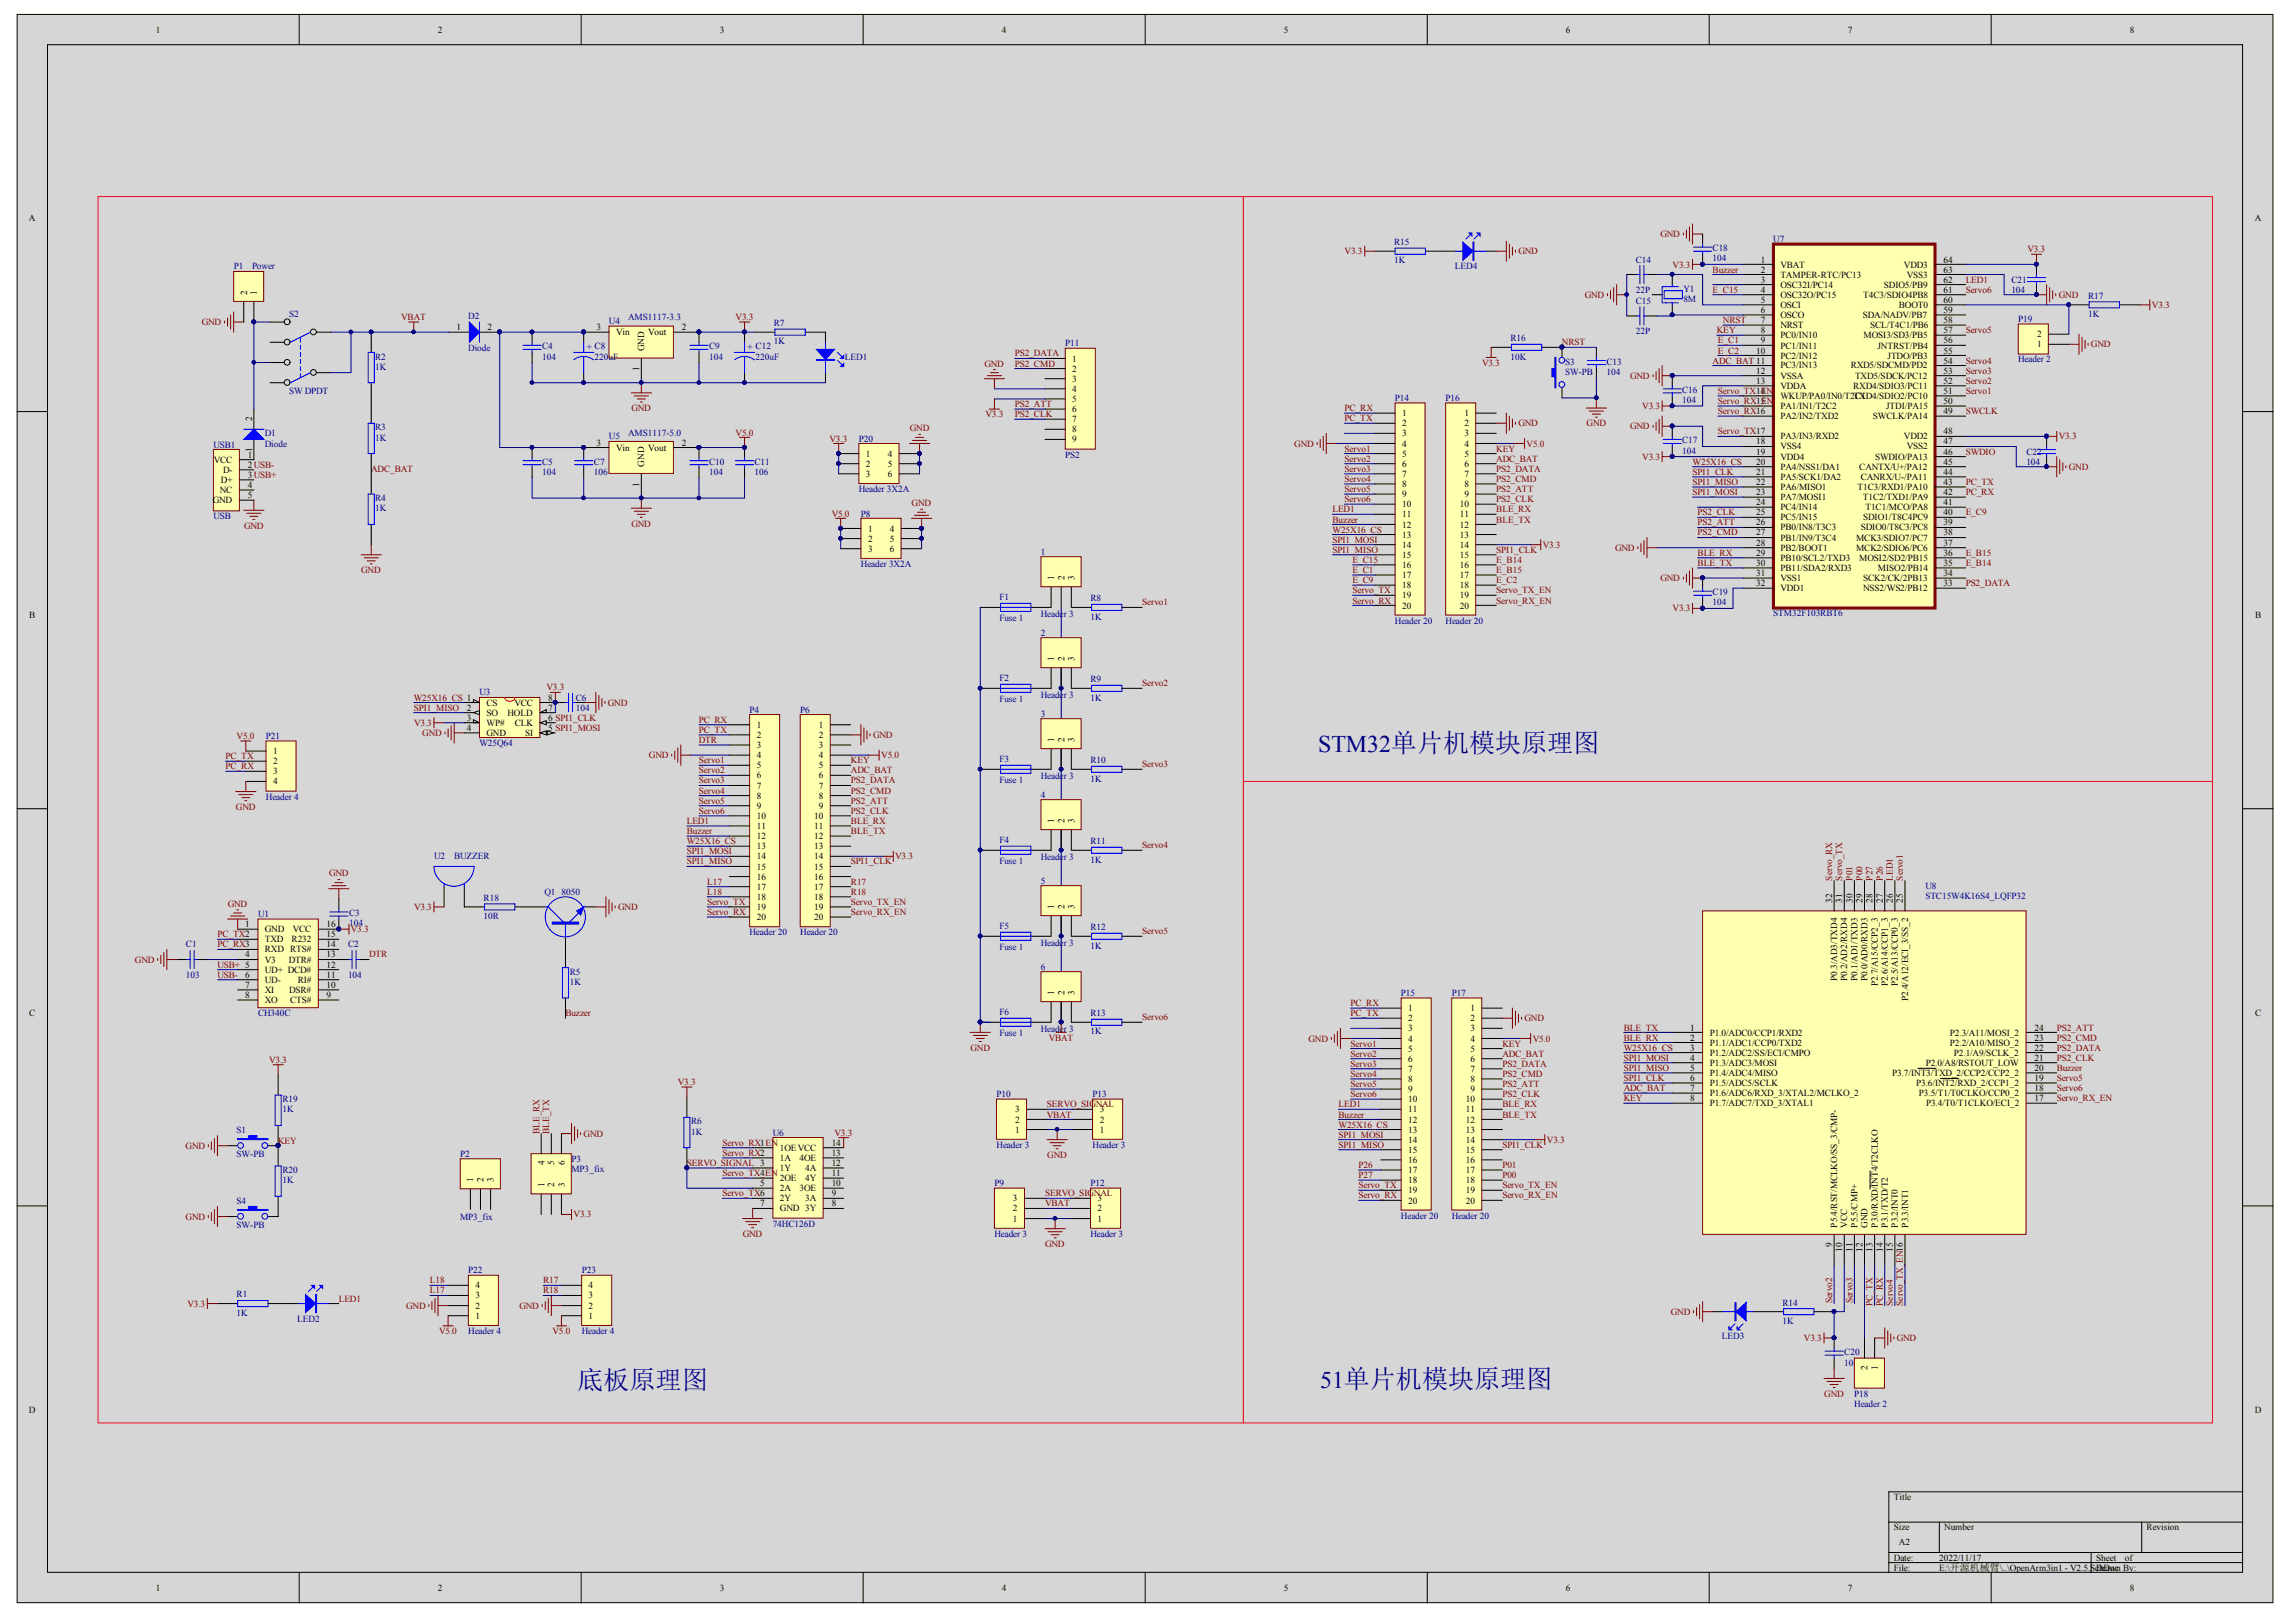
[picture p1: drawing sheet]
<svg xmlns="http://www.w3.org/2000/svg" width="272mm" height="192mm" viewBox="0 0 272 192" stroke-linecap="round" stroke-linejoin="round" font-family="sans-serif">
<defs><g id="words">
<text font-size="3.1" fill="#000080" x="68.4" y="164.6">底板原理图</text>
<g font-size="2.8" fill="#000080">
<text x="156.2" y="89.1">STM32单片机模块原理图</text>
<text x="156.4" y="164.4">51单片机模块原理图</text>
</g>
<g font-size="1.1">
<text x="18.5" y="3.9">1</text>
<text x="51.9" y="3.9">2</text>
<text x="85.3" y="3.9">3</text>
<text x="118.7" y="3.9">4</text>
<text x="152.1" y="3.9">5</text>
<text x="185.5" y="3.9">6</text>
<text x="218.9" y="3.9">7</text>
<text x="252.3" y="3.9">8</text>
<text x="3.4" y="26.2">A</text>
<text x="267.1" y="26.2">A</text>
<text x="29.3" y="34.9" transform="rotate(-90 29.3 34.9)">2</text>
<text x="30.4" y="34.9" transform="rotate(-90 30.4 34.9)">1</text>
<text x="208.6" y="31.1">1</text>
<text x="208.6" y="32.3">2</text>
<text x="208.6" y="33.5">3</text>
<text x="208.6" y="34.7">4</text>
<text x="208.6" y="35.9">5</text>
<text x="210.9" y="31.7">VBAT</text>
<text x="210.9" y="32.9">TAMPER-RTC/PC13</text>
<text x="210.9" y="34.1">OSC32I/PC14</text>
<text x="210.9" y="35.3">OSC32O/PC15</text>
<text x="220.7" y="35.3">T4C3/SDIO4PB8</text>
<text x="223.2" y="34.1">SDIO5/PB9</text>
<text x="225.5" y="31.7">VDD3</text>
<text x="225.9" y="32.9">VSS3</text>
<text x="230.2" y="35.9">60</text>
<text x="230.2" y="34.7">61</text>
<text x="230.2" y="33.5">62</text>
<text x="230.2" y="32.3">63</text>
<text x="230.2" y="31.1">64</text>
<text x="54.1" y="39.1">1</text>
<text x="57.8" y="39.1">2</text>
<text x="70.7" y="39.1">3</text>
<text x="73" y="39.7">Vin</text>
<text x="76.3" y="41.6" transform="rotate(-90 76.3 41.6)">GND</text>
<text x="76.8" y="39.7">Vout</text>
<text x="80.8" y="39.1">2</text>
<text x="208" y="41.9">10</text>
<text x="208.6" y="37.1">6</text>
<text x="208.6" y="38.3">7</text>
<text x="208.6" y="39.5">8</text>
<text x="208.6" y="40.7">9</text>
<text x="210.9" y="36.5">OSCI</text>
<text x="210.9" y="37.7">OSCO</text>
<text x="210.9" y="38.9">NRST</text>
<text x="210.9" y="40.1">PC0/IN10</text>
<text x="210.9" y="41.3">PC1/IN11</text>
<text x="220.7" y="37.7">SDA/NADV/PB7</text>
<text x="220.8" y="40.1">MOSI3/SD3/PB5</text>
<text x="221.5" y="38.9">SCL/T4C1/PB6</text>
<text x="222.4" y="41.3">JNTRST/PB4</text>
<text x="225" y="36.5">BOOT0</text>
<text x="230.2" y="41.9">55</text>
<text x="230.2" y="40.7">56</text>
<text x="230.2" y="39.5">57</text>
<text x="230.2" y="38.3">58</text>
<text x="230.2" y="37.1">59</text>
<text x="241.3" y="41.2">1</text>
<text x="241.3" y="39.9">2</text>
<text x="75.7" y="43.9" transform="rotate(-90 75.7 43.9)">1</text>
<text x="127" y="42.9">1</text>
<text x="127" y="44">2</text>
<text x="127" y="45.2">3</text>
<text x="127" y="46.4">4</text>
<text x="127" y="47.6">5</text>
<text x="208" y="44.3">12</text>
<text x="208" y="45.5">13</text>
<text x="208" y="46.7">14</text>
<text x="210.9" y="42.5">PC2/IN12</text>
<text x="210.9" y="43.7">PC3/IN13</text>
<text x="210.9" y="44.9">VSSA</text>
<text x="210.9" y="46.1">VDDA</text>
<text x="210.9" y="47.2">WKUP/PA0/IN0/T2C1D4/SDIO2/PC10</text>
<text x="219.2" y="43.7">RXD5/SDCMD/PD2</text>
<text x="219.5" y="46.1">RXD4/SDIO3/PC11</text>
<text x="219.6" y="47.2">TX</text>
<text x="219.8" y="44.9">TXD5/SDCK/PC12</text>
<text x="223.6" y="42.5">JTDO/PB3</text>
<text x="230.2" y="47.9">50</text>
<text x="230.2" y="46.7">51</text>
<text x="230.2" y="45.5">52</text>
<text x="230.2" y="44.3">53</text>
<text x="230.2" y="43.1">54</text>
<text x="29.9" y="53.5" transform="rotate(-90 29.9 53.5)">1</text>
<text x="29.9" y="49.9" transform="rotate(-90 29.9 49.9)">2</text>
<text x="70.7" y="52.8">3</text>
<text x="73" y="53.4">Vin</text>
<text x="76.8" y="53.4">Vout</text>
<text x="80.8" y="52.8">2</text>
<text x="127" y="48.8">6</text>
<text x="127" y="50">7</text>
<text x="127" y="51.2">8</text>
<text x="127" y="52.4">9</text>
<text x="166.1" y="49.3">1</text>
<text x="166.1" y="50.5">2</text>
<text x="166.1" y="51.7">3</text>
<text x="166.1" y="52.9">4</text>
<text x="173.5" y="49.3">1</text>
<text x="173.5" y="50.5">2</text>
<text x="173.5" y="51.7">3</text>
<text x="173.5" y="52.9">4</text>
<text x="208" y="52.7">18</text>
<text x="208" y="53.9">19</text>
<text x="210.9" y="48.5">PA1/IN1/T2C2</text>
<text x="210.9" y="49.7">PA2/IN2/TXD2</text>
<text x="210.9" y="52.1">PA3/IN3/RXD2</text>
<text x="210.9" y="53.2">VSS4</text>
<text x="221.9" y="49.7">SWCLK/PA14</text>
<text x="223.4" y="48.5">JTDI/PA15</text>
<text x="225.5" y="52.1">VDD2</text>
<text x="225.9" y="53.2">VSS2</text>
<text x="230.2" y="53.9">46</text>
<text x="230.2" y="52.7">47</text>
<text x="230.2" y="51.5">48</text>
<text x="230.2" y="49.1">49</text>
<text x="25.2" y="59.6">GND</text>
<text x="25.3" y="54.8">VCC</text>
<text x="26" y="58.4">NC</text>
<text x="26.2" y="57.2">D+</text>
<text x="26.4" y="56">D-</text>
<text x="29.3" y="54.2">1</text>
<text x="29.3" y="55.4">2USB-</text>
<text x="29.3" y="56.6">3USB+</text>
<text x="29.3" y="57.8">4</text>
<text x="29.3" y="59">5</text>
<text x="75.7" y="57.6" transform="rotate(-90 75.7 57.6)">1</text>
<text x="76.3" y="55.3" transform="rotate(-90 76.3 55.3)">GND</text>
<text x="102.6" y="54.1">1</text>
<text x="102.6" y="55.3">2</text>
<text x="102.6" y="56.5">3</text>
<text x="105.2" y="54.1">4</text>
<text x="105.2" y="55.3">5</text>
<text x="105.2" y="56.5">6</text>
<text x="166.1" y="54.1">5</text>
<text x="166.1" y="55.3">6</text>
<text x="166.1" y="56.5">7</text>
<text x="166.1" y="57.7">8</text>
<text x="166.1" y="58.9">9</text>
<text x="173.5" y="54.1">5</text>
<text x="173.5" y="55.3">6</text>
<text x="173.5" y="56.5">7</text>
<text x="173.5" y="57.7">8</text>
<text x="173.5" y="58.9">9</text>
<text x="208" y="55.1">20</text>
<text x="208" y="56.2">21</text>
<text x="208" y="57.5">22</text>
<text x="208" y="58.7">23</text>
<text x="208" y="59.8">24</text>
<text x="210.9" y="54.5">VDD4</text>
<text x="210.9" y="55.7">PA4/NSS1/DA1</text>
<text x="210.9" y="56.8">PA5/SCK1/DA2</text>
<text x="210.9" y="58.1">PA6/MISO1</text>
<text x="210.9" y="59.2">PA7/MOSI1</text>
<text x="220" y="58.1">T1C3/RXD1/PA10</text>
<text x="220.3" y="55.7">CANTX/U+/PA12</text>
<text x="220.4" y="56.8">CANRX/U-/PA11</text>
<text x="220.7" y="59.2">T1C2/TXD1/PA9</text>
<text x="222.1" y="54.5">SWDIO/PA13</text>
<text x="230.2" y="59.8">41</text>
<text x="230.2" y="58.7">42</text>
<text x="230.2" y="57.5">43</text>
<text x="230.2" y="56.2">44</text>
<text x="230.2" y="55.1">45</text>
<text x="102.8" y="63">1</text>
<text x="102.8" y="64.1">2</text>
<text x="102.8" y="65.4">3</text>
<text x="105.4" y="63">4</text>
<text x="105.4" y="64.1">5</text>
<text x="105.4" y="65.4">6</text>
<text x="166.1" y="60.1">10</text>
<text x="166.1" y="61.3">11</text>
<text x="166.1" y="62.5">12</text>
<text x="166.1" y="63.7">13</text>
<text x="166.1" y="64.9">14</text>
<text x="172.9" y="60.1">10</text>
<text x="172.9" y="61.3">11</text>
<text x="172.9" y="62.5">12</text>
<text x="172.9" y="63.7">13</text>
<text x="172.9" y="64.9">14</text>
<text x="208" y="61.1">25</text>
<text x="208" y="62.2">26</text>
<text x="208" y="63.4">27</text>
<text x="208" y="64.7">28</text>
<text x="208" y="65.8">29</text>
<text x="210.9" y="60.5">PC4/IN14</text>
<text x="210.9" y="61.7">PC5/IN15</text>
<text x="210.9" y="62.8">PB0/IN8/T3C3</text>
<text x="210.9" y="64.1">PB1/IN9/T3C4</text>
<text x="210.9" y="65.2">PB2/BOOT1</text>
<text x="219.9" y="65.2">MCK2/SDIO6/PC6</text>
<text x="219.9" y="64.1">MCK3/SDIO7/PC7</text>
<text x="220.4" y="62.8">SDIO0/T8C3/PC8</text>
<text x="220.7" y="61.7">SDIO1/T8C4PC9</text>
<text x="221" y="60.5">T1C1/MCO/PA8</text>
<text x="230.2" y="65.8">36</text>
<text x="230.2" y="64.7">37</text>
<text x="230.2" y="63.4">38</text>
<text x="230.2" y="62.2">39</text>
<text x="230.2" y="61.1">40</text>
<text x="124.9" y="68.7" transform="rotate(-90 124.9 68.7)">1</text>
<text x="126.1" y="68.7" transform="rotate(-90 126.1 68.7)">2</text>
<text x="127.3" y="68.7" transform="rotate(-90 127.3 68.7)">3</text>
<text x="166.1" y="66.1">15</text>
<text x="166.1" y="67.3">16</text>
<text x="166.1" y="68.5">17</text>
<text x="166.1" y="69.7">18</text>
<text x="166.1" y="70.9">19</text>
<text x="172.9" y="66.1">15</text>
<text x="172.9" y="67.3">16</text>
<text x="172.9" y="68.5">17</text>
<text x="172.9" y="69.7">18</text>
<text x="172.9" y="70.9">19</text>
<text x="208" y="67.1">30</text>
<text x="208" y="68.2">31</text>
<text x="208" y="69.4">32</text>
<text x="210.9" y="66.4">PB10/SCL2/TXD3</text>
<text x="210.9" y="67.7">PB11/SDA2/RXD3</text>
<text x="210.9" y="68.8">VSS1</text>
<text x="210.9" y="70">VDD1</text>
<text x="220.3" y="66.4">MOSI2/SD2/PB15</text>
<text x="220.7" y="70">NSS2/WS2/PB12</text>
<text x="220.7" y="68.8">SCK2/CK/2PB13</text>
<text x="222.5" y="67.7">MISO2/PB14</text>
<text x="230.2" y="69.4">33</text>
<text x="230.2" y="68.2">34</text>
<text x="230.2" y="67.1">35</text>
<text x="3.5" y="73.2">B</text>
<text x="166.1" y="72.1">20</text>
<text x="172.9" y="72.1">20</text>
<text x="267.2" y="73.2">B</text>
<text x="57.6" y="83.6">CS</text>
<text x="60.9" y="83.6">VCC</text>
<text x="64.9" y="83">8</text>
<text x="124.9" y="78.3" transform="rotate(-90 124.9 78.3)">1</text>
<text x="126.1" y="78.3" transform="rotate(-90 126.1 78.3)">2</text>
<text x="127.3" y="78.3" transform="rotate(-90 127.3 78.3)">3</text>
<text x="32.3" y="89.3">1</text>
<text x="55.3" y="84.2">2</text>
<text x="55.3" y="85.4">3</text>
<text x="55.3" y="86.6">4</text>
<text x="57.6" y="84.8">SO</text>
<text x="57.6" y="86">WP#</text>
<text x="57.6" y="87.2">GND</text>
<text x="60.1" y="84.8">HOLD</text>
<text x="61" y="86">CLK</text>
<text x="62.2" y="87.2">SI</text>
<text x="64.9" y="86.6">5 SPI1_MOSI</text>
<text x="64.9" y="85.4">6 SPI1_CLK</text>
<text x="64.9" y="84.2">7</text>
<text x="89.6" y="86.2">1</text>
<text x="89.6" y="87.4">2</text>
<text x="89.6" y="88.6">3</text>
<text x="89.6" y="89.8">4</text>
<text x="97" y="86.2">1</text>
<text x="97" y="87.4">2</text>
<text x="97" y="88.6">3</text>
<text x="97" y="89.8">4</text>
<text x="124.9" y="87.9" transform="rotate(-90 124.9 87.9)">1</text>
<text x="126.1" y="87.9" transform="rotate(-90 126.1 87.9)">2</text>
<text x="127.3" y="87.9" transform="rotate(-90 127.3 87.9)">3</text>
<text x="32.3" y="90.6">2</text>
<text x="32.3" y="91.7">3</text>
<text x="32.3" y="92.9">4</text>
<text x="89.6" y="91">5</text>
<text x="89.6" y="92.2">6</text>
<text x="89.6" y="93.4">7</text>
<text x="89.6" y="94.6">8</text>
<text x="89.6" y="95.8">9</text>
<text x="97" y="91">5</text>
<text x="97" y="92.2">6</text>
<text x="97" y="93.4">7</text>
<text x="97" y="94.6">8</text>
<text x="97" y="95.8">9</text>
<text x="89.6" y="97">10</text>
<text x="89.6" y="98.2">11</text>
<text x="89.6" y="99.4">12</text>
<text x="89.6" y="100.6">13</text>
<text x="89.6" y="101.8">14</text>
<text x="96.5" y="97">10</text>
<text x="96.5" y="98.2">11</text>
<text x="96.5" y="99.4">12</text>
<text x="96.5" y="100.6">13</text>
<text x="96.5" y="101.8">14</text>
<text x="124.9" y="97.5" transform="rotate(-90 124.9 97.5)">1</text>
<text x="126.1" y="97.5" transform="rotate(-90 126.1 97.5)">2</text>
<text x="127.3" y="97.5" transform="rotate(-90 127.3 97.5)">3</text>
<text x="89.6" y="103">15</text>
<text x="89.6" y="104.2">16</text>
<text x="89.6" y="105.4">17</text>
<text x="89.6" y="106.6">18</text>
<text x="89.6" y="107.8">19</text>
<text x="96.5" y="103">15</text>
<text x="96.5" y="104.2">16</text>
<text x="96.5" y="105.4">17</text>
<text x="96.5" y="106.6">18</text>
<text x="96.5" y="107.8">19</text>
<text x="124.9" y="107.7" transform="rotate(-90 124.9 107.7)">1</text>
<text x="126.1" y="107.7" transform="rotate(-90 126.1 107.7)">2</text>
<text x="127.3" y="107.7" transform="rotate(-90 127.3 107.7)">3</text>
<text x="217" y="107" transform="rotate(-90 217 107)">32</text>
<text x="218.2" y="107" transform="rotate(-90 218.2 107)">31</text>
<text x="219.5" y="107" transform="rotate(-90 219.5 107)">30</text>
<text x="220.6" y="107" transform="rotate(-90 220.6 107)">29</text>
<text x="221.8" y="107" transform="rotate(-90 221.8 107)">28</text>
<text x="223.1" y="107" transform="rotate(-90 223.1 107)">27</text>
<text x="224.2" y="107" transform="rotate(-90 224.2 107)">26</text>
<text x="225.4" y="107" transform="rotate(-90 225.4 107)">25</text>
<text x="29" y="109.8">1</text>
<text x="29" y="113.4">4</text>
<text x="31.4" y="110.4">GND</text>
<text x="31.4" y="111.6">TXD</text>
<text x="31.4" y="112.8">RXD RTS#</text>
<text x="34.5" y="111.6">R232</text>
<text x="34.7" y="110.4">VCC</text>
<text x="38.7" y="113.4">13</text>
<text x="38.7" y="112.2">14</text>
<text x="38.7" y="111.1">15</text>
<text x="38.7" y="109.8">16</text>
<text x="89.6" y="109">20</text>
<text x="96.5" y="109">20</text>
<text x="29" y="115.8">6</text>
<text x="29" y="117">7</text>
<text x="29" y="118.2">8</text>
<text x="31.4" y="114.1">V3</text>
<text x="31.4" y="115.2">UD+ DCD#</text>
<text x="31.4" y="116.4">UD-</text>
<text x="31.4" y="117.6">XI</text>
<text x="31.4" y="118.8">XO</text>
<text x="34.2" y="114.1">DTR#</text>
<text x="34.3" y="117.6">DSR#</text>
<text x="34.4" y="118.8">CTS#</text>
<text x="35.3" y="116.4">RI#</text>
<text x="38.7" y="118.2">9</text>
<text x="38.7" y="117">10</text>
<text x="38.7" y="115.8">11</text>
<text x="38.7" y="114.6">12</text>
<text x="124.9" y="117.9" transform="rotate(-90 124.9 117.9)">1</text>
<text x="126.1" y="117.9" transform="rotate(-90 126.1 117.9)">2</text>
<text x="127.3" y="117.9" transform="rotate(-90 127.3 117.9)">3</text>
<text x="166.8" y="119.8">1</text>
<text x="174.2" y="119.8">1</text>
<text x="217.6" y="116.2" transform="rotate(-90 217.6 116.2)">P0.3/AD3/TXD4</text>
<text x="218.8" y="116.3" transform="rotate(-90 218.8 116.3)">P0.2/AD2/RXD4</text>
<text x="220" y="116.2" transform="rotate(-90 220 116.2)">P0.1/AD1/TXD3</text>
<text x="221.2" y="116.3" transform="rotate(-90 221.2 116.3)">P0.0/AD0/RXD3</text>
<text x="222.5" y="116.8" transform="rotate(-90 222.5 116.8)">P2.7/A15/CCP2_3</text>
<text x="223.6" y="116.8" transform="rotate(-90 223.6 116.8)">P2.6/A14/CCP1_3</text>
<text x="224.8" y="116.8" transform="rotate(-90 224.8 116.8)">P2.5/A13/CCP0_3</text>
<text x="226.1" y="118.6" transform="rotate(-90 226.1 118.6)">P2.4/A12/ECI_3/SS_2</text>
<text x="3.5" y="120.3">C</text>
<text x="166.8" y="121">2</text>
<text x="166.8" y="122.2">3</text>
<text x="166.8" y="123.4">4</text>
<text x="166.8" y="124.6">5</text>
<text x="166.8" y="125.8">6</text>
<text x="174.2" y="121">2</text>
<text x="174.2" y="122.2">3</text>
<text x="174.2" y="123.4">4</text>
<text x="174.2" y="124.6">5</text>
<text x="174.2" y="125.8">6</text>
<text x="200.2" y="122.1">1</text>
<text x="200.2" y="123.3">2</text>
<text x="200.2" y="124.5">3</text>
<text x="200.2" y="125.7">4</text>
<text x="202.5" y="122.7">P1.0/ADC0/CCP1/RXD2</text>
<text x="202.5" y="123.9">P1.1/ADC1/CCP0/TXD2</text>
<text x="202.5" y="125">P1.2/ADC2/SS/ECI/CMPO</text>
<text x="231" y="123.9">P2.2/A10/MISO_2</text>
<text x="231" y="122.7">P2.3/A11/MOSI_2</text>
<text x="231.5" y="125">P2.1/A9/SCLK_2</text>
<text x="241" y="125.7">21</text>
<text x="241" y="124.5">22</text>
<text x="241" y="123.3">23</text>
<text x="241" y="122.1">24</text>
<text x="267.2" y="120.3">C</text>
<text x="120.3" y="131.8">3</text>
<text x="130.3" y="131.8">3</text>
<text x="166.8" y="127">7</text>
<text x="166.8" y="128.2">8</text>
<text x="166.8" y="129.4">9</text>
<text x="166.8" y="130.6">10</text>
<text x="166.8" y="131.8">11</text>
<text x="173.7" y="130.6">10</text>
<text x="173.7" y="131.8">11</text>
<text x="174.2" y="127">7</text>
<text x="174.2" y="128.2">8</text>
<text x="174.2" y="129.4">9</text>
<text x="200.2" y="126.9">5</text>
<text x="200.2" y="128">6</text>
<text x="200.2" y="129.3">7</text>
<text x="200.2" y="130.5">8</text>
<text x="202.5" y="126.3">P1.3/ADC3/MOSI</text>
<text x="202.5" y="127.5">P1.4/ADC4/MISO</text>
<text x="202.5" y="128.7">P1.5/ADC5/SCLK</text>
<text x="202.5" y="129.9">P1.6/ADC6/RXD_3/XTAL2/MCLKO_2</text>
<text x="202.5" y="131">P1.7/ADC7/TXD_3/XTAL1</text>
<text x="224.1" y="127.5">P3.7/INT3/TXD_2/CCP2/CCP2_2</text>
<text x="227" y="128.7">P3.6/INT2/RXD_2/CCP1_2</text>
<text x="227.3" y="129.9">P3.5/T1/T0CLKO/CCP0_2</text>
<text x="228.1" y="126.3">P2.0/A8/RSTOUT_LOW</text>
<text x="228.2" y="131">P3.4/T0/T1CLKO/ECI_2</text>
<text x="241" y="130.5">17</text>
<text x="241" y="129.3">18</text>
<text x="241" y="128">19</text>
<text x="241" y="126.9">20</text>
<text x="92.4" y="136.3">1OEVCC</text>
<text x="92.4" y="137.6">1A</text>
<text x="94.7" y="137.6">4OE</text>
<text x="98.5" y="135.7">14</text>
<text x="98.5" y="136.9">13</text>
<text x="120.3" y="134.2">1</text>
<text x="120.3" y="133">2</text>
<text x="130.3" y="134.2">1</text>
<text x="130.3" y="133">2</text>
<text x="166.8" y="133">12</text>
<text x="166.8" y="134.2">13</text>
<text x="166.8" y="135.4">14</text>
<text x="166.8" y="136.6">15</text>
<text x="166.8" y="137.8">16</text>
<text x="173.7" y="133">12</text>
<text x="173.7" y="134.2">13</text>
<text x="173.7" y="135.4">14</text>
<text x="173.7" y="136.6">15</text>
<text x="173.7" y="137.8">16</text>
<text x="56.1" y="140" transform="rotate(-90 56.1 140)">1</text>
<text x="57.3" y="140" transform="rotate(-90 57.3 140)">2</text>
<text x="58.5" y="140" transform="rotate(-90 58.5 140)">3</text>
<text x="64.5" y="140.6" transform="rotate(-90 64.5 140.6)">1</text>
<text x="64.5" y="138.1" transform="rotate(-90 64.5 138.1)">4</text>
<text x="65.7" y="140.6" transform="rotate(-90 65.7 140.6)">2</text>
<text x="65.7" y="138.1" transform="rotate(-90 65.7 138.1)">5</text>
<text x="66.9" y="140.6" transform="rotate(-90 66.9 140.6)">3</text>
<text x="66.9" y="138.1" transform="rotate(-90 66.9 138.1)">6</text>
<text x="90.1" y="140.5">5</text>
<text x="90.1" y="142.9">7</text>
<text x="92.4" y="138.7">1Y</text>
<text x="92.4" y="141.1">2A</text>
<text x="92.4" y="142.3">2Y</text>
<text x="92.4" y="143.5">GND 3Y</text>
<text x="92.4" y="139.9">2OE</text>
<text x="94.7" y="141.1">3OE</text>
<text x="95.4" y="142.3">3A</text>
<text x="95.4" y="139.9">4Y</text>
<text x="95.4" y="138.7">4A</text>
<text x="98.5" y="141.7">9</text>
<text x="98.5" y="142.9">8</text>
<text x="98.5" y="139.3">11</text>
<text x="98.5" y="138.1">12</text>
<text x="98.5" y="140.5">10</text>
<text x="120" y="143.5">2</text>
<text x="120" y="142.3">3</text>
<text x="130" y="143.5">2</text>
<text x="130" y="142.3">3</text>
<text x="166.8" y="139">17</text>
<text x="166.8" y="140.2">18</text>
<text x="166.8" y="141.4">19</text>
<text x="166.8" y="142.6">20</text>
<text x="173.7" y="139">17</text>
<text x="173.7" y="140.2">18</text>
<text x="173.7" y="141.4">19</text>
<text x="173.7" y="142.6">20</text>
<text x="120" y="144.7">1</text>
<text x="130" y="144.7">1</text>
<text x="217" y="147.8" transform="rotate(-90 217 147.8)">9</text>
<text x="217.6" y="145.5" transform="rotate(-90 217.6 145.5)">P5.4/RST/MCLKO/SS_3/CMP-</text>
<text x="218.2" y="148.3" transform="rotate(-90 218.2 148.3)">10</text>
<text x="218.8" y="145.5" transform="rotate(-90 218.8 145.5)">VCC</text>
<text x="219.5" y="148.3" transform="rotate(-90 219.5 148.3)">11</text>
<text x="220" y="145.5" transform="rotate(-90 220 145.5)">P5.5/CMP+</text>
<text x="220.6" y="148.3" transform="rotate(-90 220.6 148.3)">12</text>
<text x="221.2" y="145.5" transform="rotate(-90 221.2 145.5)">GND</text>
<text x="221.8" y="148.3" transform="rotate(-90 221.8 148.3)">13</text>
<text x="222.5" y="145.5" transform="rotate(-90 222.5 145.5)">P3.0/RXD/INT4/T2CLKO</text>
<text x="223.1" y="148.3" transform="rotate(-90 223.1 148.3)">14</text>
<text x="223.6" y="145.5" transform="rotate(-90 223.6 145.5)">P3.1/TXD/T2</text>
<text x="224.2" y="148.3" transform="rotate(-90 224.2 148.3)">15</text>
<text x="224.8" y="145.5" transform="rotate(-90 224.8 145.5)">P3.2/INT0</text>
<text x="226.1" y="145.5" transform="rotate(-90 226.1 145.5)">P3.3/INT1</text>
<text x="56.3" y="155">2</text>
<text x="56.3" y="153.8">3</text>
<text x="56.3" y="152.6">4</text>
<text x="69.7" y="155">2</text>
<text x="69.7" y="153.8">3</text>
<text x="69.7" y="152.6">4</text>
<text x="56.3" y="156.2">1</text>
<text x="69.7" y="156.2">1</text>
<text x="3.4" y="167.3">D</text>
<text x="221.2" y="162.3" transform="rotate(-90 221.2 162.3)">2</text>
<text x="222.5" y="162.3" transform="rotate(-90 222.5 162.3)">1</text>
<text x="267.1" y="167.3">D</text>
<text x="224.4" y="177.7">Title</text>
<text x="224.4" y="181.3">Size</text>
<text x="224.4" y="184.9">Date:</text>
<text x="225" y="183.1">A2</text>
<text x="229.7" y="184.9">2022/11/17</text>
<text x="230.3" y="181.3">Number</text>
<text x="248.3" y="184.9">Sheet</text>
<text x="251.7" y="184.9">of</text>
<text x="254.3" y="181.3">Revision</text>
<text x="18.5" y="188.5">1</text>
<text x="51.9" y="188.5">2</text>
<text x="85.3" y="188.5">3</text>
<text x="118.7" y="188.5">4</text>
<text x="152.1" y="188.5">5</text>
<text x="185.5" y="188.5">6</text>
<text x="218.9" y="188.5">7</text>
<text x="224.4" y="186.1">File:</text>
<text x="229.7" y="186.1">E:\开源机械臂\..\OpenArm3in1 - V2.5.ScDhDoc</text>
<text x="249.1" y="186.1">rawn By:</text>
<text x="252.3" y="188.5">8</text>
</g>
<g font-size="1.1" fill="#000080">
<text x="165.2" y="29">R15</text>
<text x="202.9" y="29.8">C18</text>
<text x="210.1" y="28.7">U7</text>
<text x="27.7" y="31.9">P1</text>
<text x="29.9" y="31.9">Power</text>
<text x="165.2" y="31.2">1K</text>
<text x="172.4" y="31.9">LED4</text>
<text x="193.8" y="31.1">C14</text>
<text x="193.8" y="34.7">22P</text>
<text x="199.4" y="34.6">Y1</text>
<text x="199.4" y="35.8">8M</text>
<text x="202.9" y="31">104</text>
<text x="238.3" y="33.5">C21</text>
<text x="238.3" y="34.7">104</text>
<text x="247.4" y="35.4">R17</text>
<text x="34.3" y="37.6">S2</text>
<text x="55.5" y="37.8">D2</text>
<text x="55.5" y="41.6">Diode</text>
<text x="64.2" y="41.4">C4</text>
<text x="69.5" y="41.5">+ C8</text>
<text x="72.1" y="38.4">U4</text>
<text x="74.4" y="37.9">AMS1117-3.3</text>
<text x="84" y="41.4">C9</text>
<text x="88.5" y="41.5">+ C12</text>
<text x="91.7" y="38.6">R7</text>
<text x="91.7" y="40.8">1K</text>
<text x="126.2" y="41">P11</text>
<text x="178.9" y="40.4">R16</text>
<text x="193.8" y="36">C15</text>
<text x="193.8" y="39.6">22P</text>
<text x="239.1" y="38.2">P19</text>
<text x="247.4" y="37.6">1K</text>
<text x="34.3" y="46.7">SW DPDT</text>
<text x="44.4" y="42.6">R2</text>
<text x="44.4" y="43.8">1K</text>
<text x="64.2" y="42.6">104</text>
<text x="70.4" y="42.6">220uF</text>
<text x="84" y="42.6">104</text>
<text x="89.5" y="42.6">220uF</text>
<text x="100.1" y="42.6">LED1</text>
<text x="165.2" y="47.5">P14</text>
<text x="171.3" y="47.5">P16</text>
<text x="178.9" y="42.6">10K</text>
<text x="185.4" y="43.2">S3</text>
<text x="185.4" y="44.4">SW-PB</text>
<text x="190.3" y="43.2">C13</text>
<text x="190.3" y="44.4">104</text>
<text x="199.3" y="46.5">C16</text>
<text x="199.3" y="47.8">104</text>
<text x="239.1" y="42.9">Header 2</text>
<text x="25.3" y="53">USB1</text>
<text x="31.4" y="51.7">D1</text>
<text x="31.4" y="52.9">Diode</text>
<text x="44.4" y="51">R3</text>
<text x="44.4" y="52.2">1K</text>
<text x="72.1" y="52.1">U5</text>
<text x="74.4" y="51.6">AMS1117-5.0</text>
<text x="101.7" y="52.3">P20</text>
<text x="199.3" y="52.5">C17</text>
<text x="199.3" y="53.8">104</text>
<text x="240" y="53.9">C22</text>
<text x="44.4" y="59.4">R4</text>
<text x="64.2" y="55.1">C5</text>
<text x="64.2" y="56.2">104</text>
<text x="70.4" y="55.1">C7</text>
<text x="70.4" y="56.2">106</text>
<text x="84" y="55.1">C10</text>
<text x="84" y="56.2">104</text>
<text x="89.4" y="55.1">C11</text>
<text x="89.4" y="56.2">106</text>
<text x="101.7" y="58.3">Header 3X2A</text>
<text x="126.2" y="54.2">PS2</text>
<text x="240" y="55.1">104</text>
<text x="25.3" y="61.5">USB</text>
<text x="44.4" y="60.6">1K</text>
<text x="102" y="61.2">P8</text>
<text x="123.3" y="65.7">1</text>
<text x="102" y="67.1">Header 3X2A</text>
<text x="118.4" y="71.1">F1</text>
<text x="129.2" y="71.2">R8</text>
<text x="202.9" y="70.5">C19</text>
<text x="202.9" y="71.7">104</text>
<text x="118.4" y="73.5">Fuse 1</text>
<text x="123.3" y="73.1">Heade</text>
<text x="123.3" y="75.3">2</text>
<text x="126" y="73.1">r 3</text>
<text x="129.2" y="73.4">1K</text>
<text x="165.2" y="73.9">Header 20</text>
<text x="171.3" y="73.9">Header 20</text>
<text x="210.1" y="73">STM32F103RBT6</text>
<text x="56.8" y="82.3">U3</text>
<text x="68.2" y="83">C6</text>
<text x="118.4" y="80.7">F2</text>
<text x="118.4" y="83.1">Fuse 1</text>
<text x="123.3" y="82.7">Heade</text>
<text x="126" y="82.7">r 3</text>
<text x="129.2" y="80.8">R9</text>
<text x="129.2" y="83">1K</text>
<text x="31.5" y="87.6">P21</text>
<text x="56.8" y="88.4">W25Q64</text>
<text x="68.2" y="84.2">104</text>
<text x="88.8" y="84.4">P4</text>
<text x="94.8" y="84.4">P6</text>
<text x="123.3" y="84.9">3</text>
<text x="31.5" y="94.7">Header 4</text>
<text x="118.4" y="90.3">F3</text>
<text x="118.4" y="92.7">Fuse 1</text>
<text x="123.3" y="92.3">Heade</text>
<text x="123.3" y="94.5">4</text>
<text x="126" y="92.3">r 3</text>
<text x="129.2" y="90.4">R10</text>
<text x="129.2" y="92.6">1K</text>
<text x="51.4" y="101.8">U2</text>
<text x="53.8" y="101.8">BUZZER</text>
<text x="118.4" y="99.9">F4</text>
<text x="123.3" y="101.9">Heade</text>
<text x="126" y="101.9">r 3</text>
<text x="129.2" y="100">R11</text>
<text x="57.3" y="106.7">R18</text>
<text x="64.5" y="106">Q1</text>
<text x="66.5" y="106">8050</text>
<text x="118.4" y="102.3">Fuse 1</text>
<text x="123.3" y="104.7">5</text>
<text x="129.2" y="102.2">1K</text>
<text x="228.1" y="105.3">U8</text>
<text x="228.1" y="106.5">STC15W4K16S4_LQFP32</text>
<text x="22" y="112.2">C1</text>
<text x="30.6" y="108.6">U1</text>
<text x="41.2" y="112.2">C2</text>
<text x="41.4" y="108.5">C3</text>
<text x="41.4" y="109.7">104</text>
<text x="57.3" y="108.9">10R</text>
<text x="88.8" y="110.8">Header 20</text>
<text x="94.8" y="110.8">Header 20</text>
<text x="118.4" y="110.1">F5</text>
<text x="118.4" y="112.5">Fuse 1</text>
<text x="123.3" y="112.1">Heade</text>
<text x="126" y="112.1">r 3</text>
<text x="129.2" y="110.2">R12</text>
<text x="129.2" y="112.4">1K</text>
<text x="22" y="115.8">103</text>
<text x="41.2" y="115.8">104</text>
<text x="67.5" y="115.5">R5</text>
<text x="67.5" y="116.7">1K</text>
<text x="123.3" y="114.9">6</text>
<text x="166" y="118">P15</text>
<text x="172" y="118">P17</text>
<text x="30.6" y="120.4">CH340C</text>
<text x="118.4" y="120.3">F6</text>
<text x="118.4" y="122.7">Fuse 1</text>
<text x="123.3" y="122.3">Header 3</text>
<text x="129.2" y="120.4">R13</text>
<text x="129.2" y="122.5">1K</text>
<text x="33.4" y="130.6">R19</text>
<text x="33.4" y="131.8">1K</text>
<text x="118.1" y="130">P10</text>
<text x="129.4" y="130">P13</text>
<text x="28" y="134.2">S1</text>
<text x="28" y="137">SW-PB</text>
<text x="54.5" y="137">P2</text>
<text x="67.7" y="137.6">P3</text>
<text x="81.9" y="133.2">R6</text>
<text x="81.9" y="134.4">1K</text>
<text x="91.5" y="134.6">U6</text>
<text x="118.1" y="136">Header 3</text>
<text x="129.4" y="136">Header 3</text>
<text x="28" y="142.6">S4</text>
<text x="33.4" y="139">R20</text>
<text x="33.4" y="140.2">1K</text>
<text x="67.7" y="138.9">MP3_fix</text>
<text x="117.8" y="140.5">P9</text>
<text x="129.2" y="140.5">P12</text>
<text x="28" y="145.5">SW-PB</text>
<text x="54.5" y="144.5">MP3_fix</text>
<text x="91.5" y="145.3">74HC126D</text>
<text x="117.8" y="146.5">Header 3</text>
<text x="129.2" y="146.5">Header 3</text>
<text x="166" y="144.4">Header 20</text>
<text x="172" y="144.4">Header 20</text>
<text x="28" y="153.7">R1</text>
<text x="28" y="155.9">1K</text>
<text x="55.5" y="150.8">P22</text>
<text x="68.9" y="150.8">P23</text>
<text x="211.2" y="154.7">R14</text>
<text x="35.2" y="156.6">LED2</text>
<text x="55.5" y="158">Header 4</text>
<text x="68.9" y="158">Header 4</text>
<text x="204" y="158.6">LED3</text>
<text x="211.2" y="156.8">1K</text>
<text x="218.5" y="160.5">C20</text>
<text x="218.5" y="161.8">104</text>
<text x="219.7" y="165.4">P18</text>
<text x="219.7" y="166.7">Header 2</text>
</g>
<g font-size="1.1" fill="#800000">
<text x="196.7" y="28.1">GND</text>
<text x="240.2" y="29.9">V3.3</text>
<text x="159.3" y="30.1">V3.3</text>
<text x="179.9" y="30.1">GND</text>
<text x="187.7" y="35.3">GND</text>
<text x="198.1" y="31.7">V3.3</text>
<text x="202.9" y="32.3">Buzzer</text>
<text x="202.9" y="34.7">E_C15</text>
<text x="232.9" y="33.5">LED1</text>
<text x="232.9" y="34.7">Servo6</text>
<text x="243.9" y="35.3">GND</text>
<text x="23.9" y="38.5">GND</text>
<text x="47.5" y="37.9">VBAT</text>
<text x="87.1" y="37.9">V3.3</text>
<text x="185" y="40.9">NRST</text>
<text x="203.4" y="39.5">KEY</text>
<text x="203.5" y="40.7">E_C1</text>
<text x="203.5" y="41.9">E_C2</text>
<text x="204.1" y="38.3">NRST</text>
<text x="232.9" y="39.5">Servo5</text>
<text x="247.7" y="41.2">GND</text>
<text x="254.9" y="36.5">V3.3</text>
<text x="116.6" y="43.4">GND</text>
<text x="120.2" y="42.2">PS2_DATA</text>
<text x="120.2" y="43.4">PS2_CMD</text>
<text x="175.6" y="43.3">V3.3</text>
<text x="193.1" y="44.9">GND</text>
<text x="202.9" y="43.1">ADC_BAT 11</text>
<text x="203.5" y="47.9">Servo_RX15</text>
<text x="203.5" y="46.7">Servo_TX_EN</text>
<text x="208.1" y="47.9">_EN</text>
<text x="232.9" y="46.7">Servo1</text>
<text x="232.9" y="45.5">Servo2</text>
<text x="232.9" y="44.3">Servo3</text>
<text x="232.9" y="43.1">Servo4</text>
<text x="74.8" y="48.7">GND</text>
<text x="87.1" y="51.6">V5.0</text>
<text x="98.3" y="52.3">V3.3</text>
<text x="107.8" y="51.1">GND</text>
<text x="116.7" y="49.4">V3.3</text>
<text x="120.2" y="48.2">PS2_ATT</text>
<text x="120.2" y="49.4">PS2_CLK</text>
<text x="153.3" y="52.9">GND</text>
<text x="159.3" y="49.9">PC_TX</text>
<text x="159.3" y="48.7">PC_RX</text>
<text x="159.3" y="53.5">Servo1</text>
<text x="177.3" y="53.5">KEY</text>
<text x="179.9" y="50.5">GND</text>
<text x="180.9" y="52.9">V5.0</text>
<text x="188" y="50.5">GND</text>
<text x="193.1" y="50.9">GND</text>
<text x="194.6" y="48.5">V3.3</text>
<text x="203.5" y="49.1">Servo_RX16</text>
<text x="203.5" y="51.5">Servo_TX17</text>
<text x="232.9" y="49.1">SWCLK</text>
<text x="232.9" y="53.9">SWDIO</text>
<text x="243.9" y="52.1">V3.3</text>
<text x="44" y="55.9">ADC_BAT</text>
<text x="108" y="60">GND</text>
<text x="159.3" y="54.7">Servo2</text>
<text x="159.3" y="55.9">Servo3</text>
<text x="159.3" y="57.1">Servo4</text>
<text x="159.3" y="58.3">Servo5</text>
<text x="159.3" y="59.5">Servo6</text>
<text x="177.3" y="54.7">ADC_BAT</text>
<text x="177.3" y="55.9">PS2_DATA</text>
<text x="177.3" y="57.1">PS2_CMD</text>
<text x="177.3" y="58.3">PS2_ATT</text>
<text x="177.3" y="59.5">PS2_CLK</text>
<text x="194.6" y="54.5">V3.3</text>
<text x="200.5" y="55.1">W25X16_CS</text>
<text x="200.5" y="57.5">SPI1_MISO</text>
<text x="200.5" y="58.7">SPI1_MOSI</text>
<text x="200.5" y="56.2">SPI1_CLK</text>
<text x="232.9" y="57.5">PC_TX</text>
<text x="232.9" y="58.7">PC_RX</text>
<text x="245.1" y="55.7">GND</text>
<text x="28.9" y="62.6">GND</text>
<text x="74.8" y="62.4">GND</text>
<text x="98.5" y="61.2">V5.0</text>
<text x="157.8" y="60.7">LED1</text>
<text x="157.8" y="65.5">SPI1_MISO</text>
<text x="157.8" y="63.1">W25X16_CS</text>
<text x="157.8" y="64.3">SPI1_MOSI</text>
<text x="157.8" y="61.9">Buzzer</text>
<text x="177.3" y="65.5">SPI1_CLK</text>
<text x="177.3" y="60.7">BLE_RX</text>
<text x="177.3" y="61.9">BLE_TX</text>
<text x="182.8" y="64.9">V3.3</text>
<text x="191.3" y="65.2">GND</text>
<text x="201.1" y="63.4">PS2_CMD</text>
<text x="201.1" y="62.2">PS2_ATT</text>
<text x="201.1" y="61.1">PS2_CLK</text>
<text x="201.1" y="65.8">BLE_RX</text>
<text x="232.9" y="65.8">E_B15</text>
<text x="232.9" y="61.1">E_C9</text>
<text x="42.8" y="67.9">GND</text>
<text x="135.3" y="71.7">Servo1</text>
<text x="160.2" y="70.3">Servo_TX</text>
<text x="160.2" y="71.5">Servo_RX</text>
<text x="160.2" y="66.7">E_C15</text>
<text x="160.2" y="67.9">E_C1</text>
<text x="160.2" y="69.1">E_C9</text>
<text x="177.3" y="70.3">Servo_TX_EN</text>
<text x="177.3" y="71.5">Servo_RX_EN</text>
<text x="177.3" y="69.1">E_C2</text>
<text x="177.3" y="66.7">E_B14</text>
<text x="177.3" y="67.9">E_B15</text>
<text x="196.7" y="68.8">GND</text>
<text x="201.1" y="67.1">BLE_TX</text>
<text x="232.9" y="69.4">PS2_DATA</text>
<text x="232.9" y="67.1">E_B14</text>
<text x="198.1" y="72.4">V3.3</text>
<text x="49" y="83">W25X16_CS 1</text>
<text x="64.7" y="81.8">V3.3</text>
<text x="72" y="83.6">GND</text>
<text x="135.3" y="81.3">Servo2</text>
<text x="26.7" y="89.9">PC_TX</text>
<text x="28" y="87.6">V5.0</text>
<text x="49" y="84.2">SPI1_MISO</text>
<text x="49" y="86">V3.3</text>
<text x="50" y="87.2">GND</text>
<text x="76.9" y="89.8">GND</text>
<text x="82.8" y="86.8">PC_TX</text>
<text x="82.8" y="85.6">PC_RX</text>
<text x="82.8" y="88">DTR</text>
<text x="103.4" y="87.4">GND</text>
<text x="104.4" y="89.8">V5.0</text>
<text x="26.7" y="91.2">PC_RX</text>
<text x="27.9" y="95.9">GND</text>
<text x="82.8" y="90.4">Servo1</text>
<text x="82.8" y="91.6">Servo2</text>
<text x="82.8" y="92.8">Servo3</text>
<text x="82.8" y="94">Servo4</text>
<text x="82.8" y="95.2">Servo5</text>
<text x="100.8" y="92.8">PS2_DATA</text>
<text x="100.8" y="94">PS2_CMD</text>
<text x="100.8" y="95.2">PS2_ATT</text>
<text x="100.8" y="90.4">KEY</text>
<text x="100.8" y="91.6">ADC_BAT</text>
<text x="135.3" y="90.9">Servo3</text>
<text x="81.4" y="97.6">LED1</text>
<text x="81.4" y="100">W25X16_CS</text>
<text x="81.4" y="101.2">SPI1_MOSI</text>
<text x="81.4" y="98.8">Buzzer</text>
<text x="82.8" y="96.4">Servo6</text>
<text x="100.8" y="96.4">PS2_CLK</text>
<text x="100.8" y="97.6">BLE_RX</text>
<text x="100.8" y="98.8">BLE_TX</text>
<text x="106" y="101.8">V3.3</text>
<text x="135.3" y="100.5">Servo4</text>
<text x="27" y="107.5">GND</text>
<text x="39" y="103.8">GND</text>
<text x="49" y="107.8">V3.3</text>
<text x="73.2" y="107.8">GND</text>
<text x="81.4" y="102.4">SPI1_MISO</text>
<text x="83.8" y="107.2">Servo_TX</text>
<text x="83.8" y="104.8">L17</text>
<text x="83.8" y="106">L18</text>
<text x="100.8" y="102.4">SPI1_CLK</text>
<text x="100.8" y="107.2">Servo_TX_EN</text>
<text x="100.8" y="104.8">R17</text>
<text x="100.8" y="106">R18</text>
<text x="217" y="104.3" transform="rotate(-90 217 104.3)">Servo_RX</text>
<text x="218.2" y="104.3" transform="rotate(-90 218.2 104.3)">Servo_TX</text>
<text x="219.5" y="104.3" transform="rotate(-90 219.5 104.3)">P01</text>
<text x="220.6" y="104.3" transform="rotate(-90 220.6 104.3)">P00</text>
<text x="221.8" y="104.3" transform="rotate(-90 221.8 104.3)">P27</text>
<text x="223.1" y="104.3" transform="rotate(-90 223.1 104.3)">P26</text>
<text x="224.2" y="104.3" transform="rotate(-90 224.2 104.3)">LED1</text>
<text x="225.4" y="104.3" transform="rotate(-90 225.4 104.3)">Servo1</text>
<text x="25.8" y="111.1">PC_TX2</text>
<text x="25.8" y="112.2">PC_RX3</text>
<text x="41.6" y="110.4">V3.3</text>
<text x="43.7" y="113.4">DTR</text>
<text x="83.8" y="108.4">Servo_RX</text>
<text x="100.8" y="108.4">Servo_RX_EN</text>
<text x="135.3" y="110.7">Servo5</text>
<text x="16" y="114.1">GND</text>
<text x="25.8" y="114.6">USB+ 5</text>
<text x="25.8" y="115.8">USB-</text>
<text x="160" y="119.2">PC_RX</text>
<text x="31.9" y="125.9">V3.3</text>
<text x="67" y="120.4">Buzzer</text>
<text x="115" y="124.5">GND</text>
<text x="124.2" y="123.3">VBAT</text>
<text x="135.3" y="120.9">Servo6</text>
<text x="155" y="123.4">GND</text>
<text x="160" y="120.4">PC_TX</text>
<text x="160" y="124">Servo1</text>
<text x="160" y="125.2">Servo2</text>
<text x="178" y="125.2">ADC_BAT</text>
<text x="178" y="124">KEY</text>
<text x="180.6" y="121">GND</text>
<text x="181.6" y="123.4">V5.0</text>
<text x="192.4" y="125.7">SPI1_MOSI</text>
<text x="192.4" y="124.5">W25X16_CS</text>
<text x="192.4" y="123.3">BLE_RX</text>
<text x="192.4" y="122.1">BLE_TX</text>
<text x="243.6" y="124.5">PS2_DATA</text>
<text x="243.6" y="123.3">PS2_CMD</text>
<text x="243.6" y="122.1">PS2_ATT</text>
<text x="243.6" y="125.7">PS2_CLK</text>
<text x="80.3" y="128.5">V3.3</text>
<text x="124" y="131.2">SERVO_SIGNAL</text>
<text x="158.6" y="131.2">LED1</text>
<text x="160" y="126.4">Servo3</text>
<text x="160" y="127.6">Servo4</text>
<text x="160" y="128.8">Servo5</text>
<text x="160" y="130">Servo6</text>
<text x="178" y="126.4">PS2_DATA</text>
<text x="178" y="127.6">PS2_CMD</text>
<text x="178" y="128.8">PS2_ATT</text>
<text x="178" y="130">PS2_CLK</text>
<text x="178" y="131.2">BLE_RX</text>
<text x="192.4" y="128">SPI1_CLK</text>
<text x="192.4" y="126.9">SPI1_MISO</text>
<text x="192.4" y="129.3">ADC_BAT</text>
<text x="192.4" y="130.5">KEY</text>
<text x="243.6" y="126.9">Buzzer</text>
<text x="243.6" y="128">Servo5</text>
<text x="243.6" y="129.3">Servo6</text>
<text x="243.6" y="130.5">Servo_RX_EN</text>
<text x="22" y="136.1">GND</text>
<text x="32.9" y="135.5">KEY</text>
<text x="63.9" y="134.3" transform="rotate(-90 63.9 134.3)">BLE_RX</text>
<text x="65.1" y="134.3" transform="rotate(-90 65.1 134.3)">BLE_TX</text>
<text x="69.1" y="134.6">GND</text>
<text x="85.6" y="136.9">Servo_RX2</text>
<text x="85.6" y="135.7">Servo_RX1_EN</text>
<text x="98.9" y="134.6">V3.3</text>
<text x="124" y="132.4">VBAT</text>
<text x="124.1" y="137.2">GND</text>
<text x="158.6" y="136">SPI1_MISO</text>
<text x="158.6" y="133.6">W25X16_CS</text>
<text x="158.6" y="134.8">SPI1_MOSI</text>
<text x="158.6" y="132.4">Buzzer</text>
<text x="178" y="136">SPI1_CLK</text>
<text x="178" y="132.4">BLE_TX</text>
<text x="183.3" y="135.4">V3.3</text>
<text x="81.4" y="138.1">SERVO_SIGNAL 3</text>
<text x="85.6" y="141.7">Servo_TX6</text>
<text x="85.6" y="139.3">Servo_TX4</text>
<text x="90.1" y="139.3">_EN</text>
<text x="123.8" y="142.9">VBAT</text>
<text x="123.8" y="141.7">SERVO_SIGNAL</text>
<text x="160.9" y="140.8">Servo_TX</text>
<text x="160.9" y="141.9">Servo_RX</text>
<text x="160.9" y="138.4">P26</text>
<text x="160.9" y="139.6">P27</text>
<text x="178" y="140.8">Servo_TX_EN</text>
<text x="178" y="141.9">Servo_RX_EN</text>
<text x="178" y="138.4">P01</text>
<text x="178" y="139.6">P00</text>
<text x="22" y="144.5">GND</text>
<text x="68" y="144.2">V3.3</text>
<text x="88" y="146.5">GND</text>
<text x="123.8" y="147.7">GND</text>
<text x="22.2" y="154.8">V3.3</text>
<text x="40.1" y="154.2">LED1</text>
<text x="48.1" y="155">GND</text>
<text x="50.9" y="153.2">L17</text>
<text x="50.9" y="152">L18</text>
<text x="61.5" y="155">GND</text>
<text x="64.4" y="152">R17</text>
<text x="64.4" y="153.2">R18</text>
<text x="197.9" y="155.8">GND</text>
<text x="217" y="154.4" transform="rotate(-90 217 154.4)">Servo2</text>
<text x="219.5" y="154.4" transform="rotate(-90 219.5 154.4)">Servo3</text>
<text x="221.8" y="154.7" transform="rotate(-90 221.8 154.7)">PC_TX</text>
<text x="223.1" y="154.7" transform="rotate(-90 223.1 154.7)">PC_RX</text>
<text x="224.2" y="154.7" transform="rotate(-90 224.2 154.7)">Servo4</text>
<text x="225.4" y="154.7" transform="rotate(-90 225.4 154.7)">Servo_TX_EN16</text>
<text x="52" y="158">V5.0</text>
<text x="65.5" y="158">V5.0</text>
<text x="213.7" y="158.8">V3.3</text>
<text x="224.7" y="158.8">GND</text>
<text x="216.1" y="165.4">GND</text>
</g>
</g></defs>
<g fill="#d6d6d6" stroke="#000" stroke-width=".12">
<path d="M2 1.7h267.3v188.2h-267.3z"/>
<path d="M5.6 5.3h260.1v181h-260.1z"/>
</g>
<g fill="none" stroke="#000" stroke-width=".12">
<path d="M35.4 1.7v3.6M68.8 1.7v3.6M102.2 1.7v3.6M135.7 1.7v3.6M169.1 1.7v3.6M202.5 1.7v3.6M235.9 1.7v3.6M2 48.8h3.6M265.7 48.8h3.6M2 95.8h3.6M265.7 95.8h3.6M2 142.9h3.6"/>
<path d="M265.7 142.9h3.6M265.7 176.7h-41.9v9.6M35.4 186.3v3.6M68.8 186.3v3.6M102.2 186.3v3.6M135.7 186.3v3.6M169.1 186.3v3.6M202.5 186.3v3.6M223.8 180.3h41.9M223.8 183.9h41.9M223.8 185.1h41.9M229.7 180.3v3.6"/>
<path d="M235.9 186.3v3.6M247.7 183.9v2.4M253.7 180.3v3.6"/>
</g>
<path d="M26.6 38v.3M27 37.7v.9M27.3 37.3v1.7M27.7 38.2h1.2M27.7 37v2.3M48.4 38.2h1.2M49 38.2v1.1" fill="none" stroke="#800000" stroke-width=".12"/>
<circle cx="49" cy="39.3" r=".22" fill="#000080" stroke="#000080" stroke-width=".12"/>
<path d="M72.1 38.6h7.7v3.8h-7.7z" fill="#ffffb0" stroke="#800000" stroke-width=".12"/>
<path d="M63 39.3v1.2M69.1 39.3h3M79.8 39.3h3v1.2M63 41.7v1.2M76 42.5v2.4M82.8 41.7v1.2" fill="none" stroke="#000" stroke-width=".12"/>
<g fill="#000080" stroke="#000080" stroke-width=".12">
<circle cx="82.8" cy="39.3" r=".22"/>
<circle cx="69.1" cy="39.3" r=".22"/>
<circle cx="88.2" cy="39.3" r=".22"/>
<circle cx="76" cy="45.3" r=".22"/>
<circle cx="63" cy="39.3" r=".22"/>
<circle cx="63" cy="45.3" r=".22"/>
</g>
<path d="M62 41.4h2.1M62 40.9h2.1M63 40.5v.4M63 41.4v.3M81.7 41.4h2.2M81.7 40.9h2.2M82.8 40.5v.4M82.8 41.4v.3" fill="none" stroke="#00f" stroke-width=".12"/>
<path d="M82.8 39.3h6.6M63 42.9v2.4M76 44.9v.4" fill="none" stroke="#000080" stroke-width=".12"/>
<path d="M87.6 38.2h1.2M88.2 38.2v1.1M74.8 46.5h2.4M75.1 46.9h1.7M75.5 47.3h1M75.9 47.6h.2M76 45.3v1.2M42.8 65.7h2.4M43.1 66.1h1.7M43.5 66.4h1M43.9 66.8h.2M44 64.5v1.2" fill="none" stroke="#800000" stroke-width=".12"/>
<path d="M56.8 82.6h7.2v4.8h-7.2z" fill="#ffffb0" stroke="#800000" stroke-width=".12"/>
<path d="M55 83.2h1.8M55 84.4h1.8M56.1 82.9l.7 .3h-.7z" fill="none" stroke="#000" stroke-width=".12"/>
<path d="M56.1 84.4l.7-.2v.5z" fill="#d6d6d6" stroke="#000" stroke-width=".12"/>
<path d="M55 85.6h1.8M55 86.8h1.8M56.1 85.3l.7 .3h-.7zM64 86.8h1.8" fill="none" stroke="#000" stroke-width=".12"/>
<g fill="#d6d6d6" stroke="#000" stroke-width=".12">
<path d="M64 86.8l.7-.2v.5z"/>
<path d="M64.8 86.6l.7 .2-.7 .3z"/>
</g>
<path d="M64 85.6h1.8" fill="none" stroke="#000" stroke-width=".12"/>
<path d="M64 85.6l.7-.2v.5z" fill="#d6d6d6" stroke="#000" stroke-width=".12"/>
<path d="M64 84.4l.7-.3v.3zM64 84.4h1.8M64 83.2h3M68.2 83.2h1.2" fill="none" stroke="#000" stroke-width=".12"/>
<circle cx="65.8" cy="83.2" r=".22" fill="#000080" stroke="#000080" stroke-width=".12"/>
<path d="M59.8 82.6a.62 .62 0 0 0 .6 .5 .62 .62 0 0 0 .6-.5" fill="none" stroke="#f00" stroke-width=".12"/>
<g fill="none" stroke="#800000" stroke-width=".12">
<path d="M51.4 85v1.2M51.4 85.6h1.2M52.7 86.7v.2M53.1 86.3v1M53.4 86v1.7M53.8 85.6v2.4M53.8 86.8h1.2M65.2 82h1.2M65.8 82v1.2M69.4 83.2h1.2M70.6 82v2.4M70.9 82.4v1.7"/>
<path d="M71.3 82.7v1M71.7 83.1v.2"/>
</g>
<path d="M49 84.4h6M49 83.2h6M52.6 85.6h2.4M65.8 83.2v1.2" fill="none" stroke="#000080" stroke-width=".12"/>
<path d="M67 83.2h.3M67.3 82.1v2.2M67.8 83.2h.4M67.8 82.1v2.2" fill="none" stroke="#00f" stroke-width=".12"/>
<path d="M27.7 32.2h3.5v3.5h-3.5z" fill="#ffffb0" stroke="#800000" stroke-width=".12"/>
<path d="M28.9 35.8v2.4M30.1 35.8v2.4M53.2 39.3h2.4M56.8 39.3h2.4M89.4 39.3h2.4M95.4 39.3h2.4v1.2M36.8 44.1h2.4M97.8 44.1v1.2" fill="none" stroke="#000" stroke-width=".12"/>
<g fill="#000080" stroke="#000080" stroke-width=".12">
<circle cx="30.1" cy="38.1" r=".22"/>
<circle cx="59.2" cy="39.3" r=".22"/>
</g>
<g fill="#00f" stroke="#00f" stroke-width=".12">
<path d="M55.6 38.2l1.2 1.1-1.2 1.2z"/>
<path d="M96.7 41.4h2.2l-1.1 1.2z"/>
<path d="M99.9 43.1v.3h-.3z"/>
<path d="M99.9 42.1v.4h-.3z"/>
<path d="M96.7 42.6h2.2v.1h-2.2z" fill-rule="evenodd"/>
</g>
<path d="M56.8 38.2v2.3M91.8 39h3.6v.7h-3.6zM97.8 40.5v3.6M99.2 42.7l.5 .5M99.2 41.7l.5 .5" fill="none" stroke="#00f" stroke-width=".12"/>
<path d="M39.2 39.3h14M62.8 45.3h35" fill="none" stroke="#000080" stroke-width=".12"/>
<circle cx="37.1" cy="44.1" r=".34" fill="#d6d6d6" stroke="#000" stroke-width=".12"/>
<path d="M32 45.3h2.4" fill="none" stroke="#000" stroke-width=".12"/>
<circle cx="34" cy="45.3" r=".34" fill="#d6d6d6" stroke="#000" stroke-width=".12"/>
<path d="M32 42.9h2.4" fill="none" stroke="#000" stroke-width=".12"/>
<circle cx="34" cy="42.9" r=".34" fill="#d6d6d6" stroke="#000" stroke-width=".12"/>
<path d="M36.8 39.3h2.4" fill="none" stroke="#000" stroke-width=".12"/>
<circle cx="37.1" cy="39.3" r=".34" fill="#d6d6d6" stroke="#000" stroke-width=".12"/>
<path d="M32 40.5h2.4" fill="none" stroke="#000" stroke-width=".12"/>
<circle cx="34" cy="40.5" r=".34" fill="#d6d6d6" stroke="#000" stroke-width=".12"/>
<path d="M32 38.2h2.4" fill="none" stroke="#000" stroke-width=".12"/>
<circle cx="34" cy="38.1" r=".34" fill="#d6d6d6" stroke="#000" stroke-width=".12"/>
<g fill="none" stroke="#00f" stroke-width=".12">
<path d="M36.8 39.3l-2.4 1.2M35.6 40.1v.4M35.6 40.9v.5M35.6 41.7v.5M35.6 42.6v.5M35.6 43.4v.5M35.6 44.3v.4M36.8 44.1l-2.4 1.2M67.9 41.7h2.4M69.1 42.2a1.9 1.9 0 0 1 1.2 .4M69.1 42.2a1.9 1.9 0 0 0-1.1 .4M69.1 40.5v1.2"/>
<path d="M69.1 42.2v1.9M87 41.7h2.4M88.2 42.2a1.9 1.9 0 0 1 1.2 .4M88.2 42.2a1.9 1.9 0 0 0-1.2 .4M88.2 40.5v1.2M88.2 42.2v1.9"/>
</g>
<path d="M41.6 39.3v4.8h-2.4" fill="none" stroke="#000080" stroke-width=".12"/>
<g fill="#000080" stroke="#000080" stroke-width=".12">
<circle cx="41.6" cy="39.3" r=".22"/>
<circle cx="69.1" cy="39.3" r=".22"/>
<circle cx="69.1" cy="45.3" r=".22"/>
<circle cx="88.2" cy="39.3" r=".22"/>
<circle cx="88.2" cy="45.3" r=".22"/>
</g>
<path d="M69.1 39.3v1.2M88.2 39.3v1.2M69.1 44.1v1.2M88.2 44.1v1.2" fill="none" stroke="#000" stroke-width=".12"/>
<path d="M30.1 59.2v1.2M28.9 60.4h2.4M29.2 60.8h1.7M29.6 61.2h1M30 61.5h.2" fill="none" stroke="#800000" stroke-width=".12"/>
<path d="M25.3 53.2h3.1v7.3h-3.1z" fill="#ffffb0" stroke="#800000" stroke-width=".12"/>
<path d="M28.4 54.5h1.7M28.4 55.7h1.7M28.4 56.9h1.7M28.4 58h1.7M28.4 59.2h1.7" fill="none" stroke="#000" stroke-width=".12"/>
<path d="M54.5 137.3h4.8v3.5h-4.8z" fill="#ffffb0" stroke="#800000" stroke-width=".12"/>
<path d="M55.7 140.9v2.4M56.9 140.9v2.4M58.1 140.9v2.4" fill="none" stroke="#000" stroke-width=".12"/>
<path d="M62.9 136.7h4.8v4.7h-4.8z" fill="#ffffb0" stroke="#800000" stroke-width=".12"/>
<g fill="none" stroke="#000" stroke-width=".12">
<path d="M52.6 105v2.4M55 105v2.4M63.4 107.4h1.2M67 111v3.6M67 118.2v2.4M69.4 107.4h1.2M27 135.7h1.2M31.8 135.7h1.2M64.1 134.3v2.4M65.3 134.3v2.4M66.5 134.3v2.4M25.8 154.4h2.4"/>
<path d="M31.8 154.4h3.5M38.9 154.4h1.2M64.1 141.5v2.4M65.3 141.5v2.4M66.5 141.5v2.4"/>
</g>
<g fill="none" stroke="#800000" stroke-width=".12">
<path d="M51.4 106.8v1.2M51.4 107.4h1.2M70.6 107.4h1.2M71.8 106.2v2.4M72.1 106.6v1.7M72.5 107v.9M72.9 107.3v.3M24.7 135.6v.2M25 135.2v1M25.4 134.9v1.7M25.8 134.5v2.4M25.8 135.7h1.2"/>
<path d="M66.5 134.3h1.2M67.7 133.1v2.4M68.1 133.4v1.7M68.4 133.8v1M68.8 134.2v.2M24.6 153.8v1.2M24.6 154.4h1.2M66.5 143.9h1.2M67.7 143.3v1.2"/>
</g>
<g fill="#000080" stroke="#000080" stroke-width=".12">
<circle cx="32.9" cy="135.7" r=".22"/>
<circle cx="82.8" cy="45.3" r=".22"/>
</g>
<g fill="#00f" stroke="#00f" stroke-width=".12">
<path d="M36.2 153.3l1.2 1.1-1.2 1.1z"/>
<path d="M37.9 152.3h.3v.3z"/>
<path d="M36.9 152.3h.4v.3z"/>
<path d="M68.3 107.9l.8-.5-.3 1z"/>
<path d="M28.2 134.9h1.3v-.4h.9v.4h1.4v.1h-3.6z" fill-rule="evenodd"/>
<path d="M37.4 153.3h.1v2.2h-.1z" fill-rule="evenodd"/>
<path d="M65.4 109.2h3.1v.3h-3.1z" fill-rule="evenodd"/>
</g>
<g fill="none" stroke="#00f" stroke-width=".12">
<path d="M52.6 104.7v.3M55 104.7v.3M56.2 102.6a2.38 2.38 0 0 1-2.4 2.4 2.38 2.38 0 0 1-2.4-2.4h4.8M64.6 107.4h.4l1.7 1.8M66.6 114.6h.7v3.6h-.7zM67 109.2v1.8M68.5 108.2l-1 1M69.1 107.4h.3M28.2 154.1h3.6v.7h-3.6zM35.3 154.4h3.6M37 152.5l-.5 .5M38 152.5l-.5 .5"/>
<circle cx="67" cy="108.6" r="2.38"/>
<circle cx="28.5" cy="135.7" r=".34"/>
<circle cx="31.4" cy="135.7" r=".34"/>
</g>
<path d="M82.8 42.9v2.4" fill="none" stroke="#000080" stroke-width=".12"/>
<path d="M123.3 65.9h4.8v3.6h-4.8z" fill="#ffffb0" stroke="#800000" stroke-width=".12"/>
<path d="M124.5 69.6v2.4M125.7 69.6v2.4M126.9 69.6v2.4" fill="none" stroke="#000" stroke-width=".12"/>
<path d="M114.9 122.3h2.4M115.3 122.7h1.7M115.6 123h1M116 123.4h.2M116.1 121.1v1.2" fill="none" stroke="#800000" stroke-width=".12"/>
<g fill="#000080" stroke="#000080" stroke-width=".12">
<circle cx="116.1" cy="121.1" r=".22"/>
<circle cx="125.7" cy="121.1" r=".22"/>
</g>
<path d="M125.7 72v49.1" fill="none" stroke="#000080" stroke-width=".12"/>
<path d="M123.3 75.6h4.8v3.5h-4.8z" fill="#ffffb0" stroke="#800000" stroke-width=".12"/>
<path d="M124.5 79.1v2.4M125.7 79.1v2.4M126.9 79.1v2.4" fill="none" stroke="#000" stroke-width=".12"/>
<circle cx="125.7" cy="81.5" r=".22" fill="#000080" stroke="#000080" stroke-width=".12"/>
<path d="M123.3 85.1h4.8v3.6h-4.8z" fill="#ffffb0" stroke="#800000" stroke-width=".12"/>
<path d="M124.5 88.7v2.4M125.7 88.7v2.4M126.9 88.7v2.4" fill="none" stroke="#000" stroke-width=".12"/>
<circle cx="125.7" cy="91.1" r=".22" fill="#000080" stroke="#000080" stroke-width=".12"/>
<path d="M123.3 94.7h4.8v3.6h-4.8z" fill="#ffffb0" stroke="#800000" stroke-width=".12"/>
<path d="M124.5 98.3v2.4M125.7 98.3v2.4M126.9 98.3v2.4" fill="none" stroke="#000" stroke-width=".12"/>
<circle cx="125.7" cy="100.7" r=".22" fill="#000080" stroke="#000080" stroke-width=".12"/>
<path d="M123.3 104.9h4.8v3.6h-4.8z" fill="#ffffb0" stroke="#800000" stroke-width=".12"/>
<path d="M124.5 108.5v2.4M125.7 108.5v2.4M126.9 108.5v2.4" fill="none" stroke="#000" stroke-width=".12"/>
<circle cx="125.7" cy="110.9" r=".22" fill="#000080" stroke="#000080" stroke-width=".12"/>
<path d="M123.3 115.1h4.8v3.6h-4.8z" fill="#ffffb0" stroke="#800000" stroke-width=".12"/>
<g fill="none" stroke="#000" stroke-width=".12">
<path d="M44 39.3v2.4M30.1 48.5v2.4M30.1 52.1v2.4M44 45.3v4.8M44 53.7v4.8M44 62.1v2.4M116.1 72h2.4M122.1 72h2.4M126.9 72h2.4M132.9 72h2.4M116.1 81.5h2.4M116.1 91.1h2.4"/>
<path d="M122.1 81.5h2.4M122.1 91.1h2.4M126.9 81.5h2.4M126.9 91.1h2.4M132.9 81.5h2.4M132.9 91.1h2.4M116.1 110.9h2.4M116.1 100.7h2.4M122.1 110.9h2.4M122.1 100.7h2.4M124.5 118.7v2.4h-2.4M125.7 118.7v2.4"/>
<path d="M126.9 118.7v2.4h2.4M126.9 110.9h2.4M126.9 100.7h2.4M132.9 110.9h2.4M132.9 100.7h2.4M116.1 121.1h2.4M132.9 121.1h2.4"/>
</g>
<g fill="#000080" stroke="#000080" stroke-width=".12">
<circle cx="125.7" cy="121.1" r=".22"/>
<circle cx="116.1" cy="81.5" r=".22"/>
<circle cx="116.1" cy="91.1" r=".22"/>
<circle cx="116.1" cy="110.9" r=".22"/>
<circle cx="116.1" cy="100.7" r=".22"/>
<circle cx="116.1" cy="121.1" r=".22"/>
<circle cx="44" cy="39.3" r=".22"/>
</g>
<g fill="none" stroke="#00f" stroke-width=".12">
<path d="M28.9 50.9h2.4M43.6 41.7h.7v3.6h-.7zM43.6 50.1h.7v3.6h-.7zM43.6 58.5h.7v3.6h-.7zM118.5 71.5h3.6v.9h-3.6zM118.5 72h3.6M129.3 71.6h3.6v.7h-3.6zM118.5 81.1h3.6v.9h-3.6zM118.5 90.7h3.6v.9h-3.6zM118.5 81.5h3.6M118.5 91.1h3.6M129.3 81.2h3.6v.7h-3.6z"/>
<path d="M129.3 90.8h3.6v.7h-3.6zM118.5 100.2h3.6v1h-3.6zM118.5 110.4h3.6v1h-3.6zM118.5 110.9h3.6M118.5 100.7h3.6M129.3 100.4h3.6v.7h-3.6zM129.3 110.6h3.6v.7h-3.6zM118.5 120.6h3.6v1h-3.6zM118.5 121.1h3.6M129.3 120.7h3.6v.8h-3.6z"/>
</g>
<path d="M30.1 50.9l1.2 1.2h-2.4z" fill="#00f" stroke="#00f" stroke-width=".12"/>
<path d="M72.1 52.3h7.7v3.8h-7.7z" fill="#ffffb0" stroke="#800000" stroke-width=".12"/>
<path d="M63 53v1.2M63 55.4v1.2M69.1 55.4v1.2M72.1 53h-3v1.2M76 56.1v2.4M79.8 53h3v1.2M82.8 55.4v1.2M88.2 53v1.2M88.2 55.4v1.2" fill="none" stroke="#000" stroke-width=".12"/>
<g fill="#000080" stroke="#000080" stroke-width=".12">
<circle cx="82.8" cy="53" r=".22"/>
<circle cx="69.1" cy="53" r=".22"/>
<circle cx="88.2" cy="53" r=".22"/>
<circle cx="76" cy="59" r=".22"/>
<circle cx="63" cy="53" r=".22"/>
<circle cx="82.8" cy="59" r=".22"/>
<circle cx="69.1" cy="59" r=".22"/>
</g>
<g fill="none" stroke="#00f" stroke-width=".12">
<path d="M62 55.1h2.1M62 54.6h2.1M63 54.2v.4M63 55.1v.3M68.1 55.1h2.1M68.1 54.6h2.1M69.1 54.2v.4M69.1 55.1v.3M81.7 55.1h2.2M81.7 54.6h2.2M82.8 54.2v.4M82.8 55.1v.3"/>
<path d="M87.1 55.1h2.2M87.1 54.6h2.2M88.2 54.2v.4M88.2 55.1v.3"/>
</g>
<path d="M63 56.6v2.4h25.2v-2.4M69.1 56.6v2.4M76 58.5v.5M82.8 53h5.4M82.8 56.6v2.4" fill="none" stroke="#000080" stroke-width=".12"/>
<path d="M76 59v1.2M74.8 60.2h2.4M75.1 60.6h1.7M75.5 60.9h1M75.9 61.3h.2" fill="none" stroke="#800000" stroke-width=".12"/>
<path d="M118 130.2h3.6v4.8h-3.6z" fill="#ffffb0" stroke="#800000" stroke-width=".12"/>
<path d="M121.6 133.8h2.4M121.6 132.6h2.4M121.6 131.4h2.4" fill="none" stroke="#000" stroke-width=".12"/>
<path d="M129.4 130.2h3.6v4.8h-3.6z" fill="#ffffb0" stroke="#800000" stroke-width=".12"/>
<path d="M127 133.8h2.4M127 132.6h2.4M127 131.4h2.4" fill="none" stroke="#000" stroke-width=".12"/>
<path d="M124 133.8h3M124 132.6h3M124 131.4h3" fill="none" stroke="#000080" stroke-width=".12"/>
<path d="M124 135h2.4M124.4 135.4h1.7M124.8 135.7h.9M125.1 136.1h.3M125.2 133.8v1.2" fill="none" stroke="#800000" stroke-width=".12"/>
<circle cx="125.2" cy="133.8" r=".22" fill="#000080" stroke="#000080" stroke-width=".12"/>
<path d="M91.6 134.8h5.9v9.5h-5.9z" fill="#ffffb0" stroke="#800000" stroke-width=".12"/>
<g fill="none" stroke="#000" stroke-width=".12">
<path d="M81.4 130v2.4M81.4 136v2.4M89.2 136h2.4M89.2 138.4h2.4M89.2 139.6h2.4M89.2 137.2h2.4M97.5 136h2.4M97.5 138.4h2.4M97.5 139.6h2.4M97.5 137.2h2.4M89.2 140.8h2.4M89.2 142h2.4"/>
<path d="M89.2 143.2h2.4M97.5 140.8h2.4M97.5 142h2.4M97.5 143.2h2.4"/>
</g>
<path d="M88 144.4h2.4M88.3 144.7h1.7M88.7 145.1h.9M89 145.4h.3M89.2 143.2v1.2" fill="none" stroke="#800000" stroke-width=".12"/>
<path d="M85.6 137.2h3.6M85.6 136h3.6M85.6 139.6h3.6M85.6 142h3.6" fill="none" stroke="#000080" stroke-width=".12"/>
<circle cx="81.4" cy="138.3" r=".22" fill="#000080" stroke="#000080" stroke-width=".12"/>
<path d="M81 132.4h.7v3.6h-.7z" fill="none" stroke="#00f" stroke-width=".12"/>
<path d="M117.8 140.7h3.6v4.8h-3.6z" fill="#ffffb0" stroke="#800000" stroke-width=".12"/>
<path d="M121.4 144.4h2.4M121.4 143.2h2.4M121.4 142h2.4" fill="none" stroke="#000" stroke-width=".12"/>
<path d="M129.2 140.7h3.5v4.8h-3.5z" fill="#ffffb0" stroke="#800000" stroke-width=".12"/>
<path d="M126.8 144.4h2.4M126.8 143.2h2.4M126.8 142h2.4" fill="none" stroke="#000" stroke-width=".12"/>
<path d="M82.8 87.1h3.6M82.8 85.9h3.6M82.8 90.7h3.6M82.8 91.9h3.6M82.8 93.1h3.6M82.8 94.3h3.6M82.8 95.4h3.6M82.8 96.6h3.6M123.8 144.4h3M123.8 143.2h3M123.8 142h3" fill="none" stroke="#000080" stroke-width=".12"/>
<path d="M80.8 128.8h1.2M81.4 128.8v1.2M99.3 134.8h1.2M99.9 134.8v1.2M123.8 145.6h2.4M124.2 145.9h1.6M124.5 146.3h1M124.9 146.6h.2M125 144.4v1.2" fill="none" stroke="#800000" stroke-width=".12"/>
<circle cx="125" cy="144.3" r=".22" fill="#000080" stroke="#000080" stroke-width=".12"/>
<path d="M30.6 108.9h7.1v10.5h-7.1z" fill="#ffffb0" stroke="#800000" stroke-width=".12"/>
<g fill="none" stroke="#000" stroke-width=".12">
<path d="M21 113.7h1.2M23.4 113.7h1.2M28.2 110.1h2.4M28.2 111.3h2.4M28.2 112.5h2.4M28.2 113.7h2.4M28.2 114.9h2.4M28.2 116.1h2.4M28.2 117.3h2.4M28.2 118.5h2.4M37.7 110.1h2.4M37.7 111.3h2.4"/>
<path d="M37.7 112.5h2.4M37.7 113.7h3.6M37.7 114.9h2.4M37.7 116.1h2.4M37.7 117.3h2.4M37.7 118.5h2.4M42.5 113.7h1.2"/>
</g>
<circle cx="40.1" cy="110" r=".22" fill="#000080" stroke="#000080" stroke-width=".12"/>
<path d="M22.2 113.7h.3M22.5 112.6v2.1M23 113.7h.4M23 112.6v2.1M41.3 113.7h.4M41.7 112.6v2.1M42.2 113.7h.3M42.2 112.6v2.1" fill="none" stroke="#00f" stroke-width=".12"/>
<g fill="none" stroke="#000080" stroke-width=".12">
<path d="M81.4 97.8h5M81.4 99h5M81.8 89.5h4.6M82.8 88.3h3.6M24.6 113.7h3.6M25.8 114.9h2.4M25.8 116.1h2.4M25.8 111.3h2.4M25.8 112.5h2.4M81.4 100.2h5M81.4 101.4h5M81.4 102.6h5"/>
<path d="M83.8 106.2h2.6M83.8 107.4h2.6M83.8 108.6h2.6M100.8 101.4h3.8"/>
</g>
<g fill="none" stroke="#800000" stroke-width=".12">
<path d="M79.6 89.3v.3M79.9 89v.9M80.3 88.6v1.7M80.7 88.3v2.4M80.7 89.5h1.1M18.7 113.5v.3M19 113.2v.9M19.4 112.8v1.7M19.8 112.5v2.4M19.8 113.7h1.2M27 108.9h2.4M27.3 108.5h1.7"/>
<path d="M27.7 108.2h.9M28 107.8h.3M28.2 108.9v1.2M38.9 105.3h2.4M39.3 104.9h1.7M39.7 104.6h.9M40 104.2h.3M40.1 105.3v1.2M104.6 101.4h1.2M105.8 100.8v1.2"/>
</g>
<path d="M126.2 41.3h3.6v11.9h-3.6z" fill="#ffffb0" stroke="#800000" stroke-width=".12"/>
<path d="M123.8 42.5h2.4M123.8 43.7h2.4M123.8 44.9h2.4M123.8 46.1h2.4M123.8 47.3h2.4M123.8 48.5h2.4M123.8 49.7h2.4M123.8 50.9h2.4M123.8 52.1h2.4" fill="none" stroke="#000" stroke-width=".12"/>
<path d="M117.8 46.1h6M117.8 47.3h6M120.2 42.5h3.6M120.2 43.7h3.6M120.2 48.5h3.6M120.2 49.7h3.6" fill="none" stroke="#000080" stroke-width=".12"/>
<path d="M116.6 44.9h2.4M117 44.5h1.6M117.2 48.5h1.2M117.3 44.1h1M117.7 43.8h.2M117.8 44.9v1.2M117.8 47.3v1.2" fill="none" stroke="#800000" stroke-width=".12"/>
<path d="M102 61.4h4.7v4.8h-4.7z" fill="#ffffb0" stroke="#800000" stroke-width=".12"/>
<path d="M99.6 62.6h2.4M99.6 63.8h2.4M99.6 65h2.4M106.8 62.6h2.4M106.8 63.8h2.4M106.8 65h2.4M40.1 106.5v1.2M40.1 108.9v1.2" fill="none" stroke="#000" stroke-width=".12"/>
<g fill="#000080" stroke="#000080" stroke-width=".12">
<circle cx="99.6" cy="62.6" r=".22"/>
<circle cx="99.6" cy="63.8" r=".22"/>
<circle cx="109.2" cy="62.6" r=".22"/>
<circle cx="109.2" cy="63.8" r=".22"/>
<circle cx="125.7" cy="121.1" r=".22"/>
<circle cx="40.1" cy="110" r=".22"/>
</g>
<path d="M99.6 62.6v2.4" fill="none" stroke="#000080" stroke-width=".12"/>
<path d="M108 61.4h2.4M108.3 61h1.7M108.7 60.7h1M109.1 60.3h.2M109.2 61.4v1.2M40.1 110.1h1.2M41.3 109.5v1.2M125.1 122.3h1.2M125.7 121.1v1.2" fill="none" stroke="#800000" stroke-width=".12"/>
<path d="M39.1 108.5h2.1M39.1 108h2.1M40.1 107.7v.3M40.1 108.5v.4" fill="none" stroke="#00f" stroke-width=".12"/>
<path d="M101.7 52.5h4.8v4.8h-4.8z" fill="#ffffb0" stroke="#800000" stroke-width=".12"/>
<path d="M99.3 53.7h2.4M99.3 54.9h2.4M99.3 56.1h2.4M106.5 53.7h2.4M106.5 54.9h2.4M106.5 56.1h2.4" fill="none" stroke="#000" stroke-width=".12"/>
<g fill="#000080" stroke="#000080" stroke-width=".12">
<circle cx="99.3" cy="53.7" r=".22"/>
<circle cx="99.3" cy="54.9" r=".22"/>
<circle cx="108.9" cy="53.7" r=".22"/>
<circle cx="108.9" cy="54.9" r=".22"/>
<circle cx="30.1" cy="42.9" r=".22"/>
</g>
<path d="M30.1 42.9h1.9M99.3 53.7v2.4" fill="none" stroke="#000080" stroke-width=".12"/>
<path d="M98.7 52.5h1.2M99.3 52.5v1.2M107.7 52.5h2.4M108.1 52.2h1.7M108.5 51.8h.9M108.8 51.5h.3M108.9 52.5v1.2M100.8 87.1h1.2M102 85.9v2.4M102.3 86.2v1.7M102.7 86.6v.9M103.1 86.9v.3" fill="none" stroke="#800000" stroke-width=".12"/>
<path d="M31.5 87.8h3.6v5.9h-3.6z" fill="#ffffb0" stroke="#800000" stroke-width=".12"/>
<path d="M29.1 89h2.4M29.1 90.2h2.4M29.1 91.4h2.4M29.1 92.6h2.4M55 107.4h2.4M61 107.4h2.4" fill="none" stroke="#000" stroke-width=".12"/>
<path d="M27.9 93.8h2.4M28.3 94.1h1.7M28.5 87.8h1.2M28.6 94.5h1M29 94.8h.2M29.1 87.8v1.2M29.1 92.6v1.2" fill="none" stroke="#800000" stroke-width=".12"/>
<path d="M32 38.2h-1.9v10.3M69.1 39.3h-9.9v13.7h9.9M108.7 53.7h.2v2.4M108.9 62.6h.3v2.4M116.1 72v49.1h1.2M26.7 90.2h2.4M26.7 91.4h2.4M100.8 89.5h2.1M89.2 138.4h-7.8v2.4h7.8" fill="none" stroke="#000080" stroke-width=".12"/>
<path d="M57.4 107.1h3.6v.7h-3.6z" fill="none" stroke="#00f" stroke-width=".12"/>
<path d="M11.6 23.3h250.5v145.3h-250.5zM147.3 23.3v145.3M147.3 92.6h114.8" fill="none" stroke="#ee0e22" stroke-width=".12"/>
<g fill="#000080" stroke="#000080" stroke-width=".12">
<circle cx="116.1" cy="121.1" r=".22"/>
<circle cx="81.4" cy="138.3" r=".22"/>
<circle cx="69.1" cy="39.3" r=".22"/>
<circle cx="59.2" cy="39.3" r=".22"/>
<circle cx="69.1" cy="53" r=".22"/>
<circle cx="109.2" cy="62.6" r=".22"/>
<circle cx="30.1" cy="38.1" r=".22"/>
<circle cx="108.9" cy="53.7" r=".22"/>
</g>
<path d="M88.8 84.6h3.6v25.2h-3.6z" fill="#ffffb0" stroke="#800000" stroke-width=".12"/>
<g fill="none" stroke="#000" stroke-width=".12">
<path d="M86.4 85.9h2.4M86.4 87.1h2.4M86.4 88.3h2.4M86.4 89.5h2.4M86.4 90.7h2.4M86.4 91.9h2.4M86.4 93.1h2.4M86.4 94.3h2.4M86.4 95.4h2.4M86.4 96.6h2.4M86.4 97.8h2.4M86.4 99h2.4"/>
<path d="M86.4 100.2h2.4M86.4 101.4h2.4M86.4 102.6h2.4M86.4 103.8h2.4M86.4 105h2.4M86.4 106.2h2.4M86.4 107.4h2.4M86.4 108.6h2.4"/>
</g>
<path d="M94.8 84.6h3.6v25.2h-3.6z" fill="#ffffb0" stroke="#800000" stroke-width=".12"/>
<g fill="none" stroke="#000" stroke-width=".12">
<path d="M98.4 85.9h2.4M98.4 87.1h2.4M98.4 88.3h2.4M98.4 89.5h2.4M98.4 90.7h2.4M98.4 91.9h2.4M98.4 93.1h2.4M98.4 94.3h2.4M98.4 95.4h2.4M98.4 96.6h2.4M98.4 97.8h2.4M98.4 99h2.4"/>
<path d="M98.4 100.2h2.4M98.4 101.4h2.4M98.4 102.6h2.4M98.4 103.8h2.4M98.4 105h2.4M98.4 106.2h2.4M98.4 107.4h2.4M98.4 108.6h2.4M33 127.3v2.4M33 133.3v4.8M27 144.1h1.2M33 141.7v2.4h-1.2"/>
</g>
<g fill="#000080" stroke="#000080" stroke-width=".12">
<circle cx="32.9" cy="135.7" r=".22"/>
<circle cx="99.6" cy="62.6" r=".22"/>
<circle cx="88.2" cy="53" r=".22"/>
</g>
<g fill="none" stroke="#00f" stroke-width=".12">
<path d="M32.6 129.7h.7v3.6h-.7zM32.6 138.1h.7v3.6h-.7z"/>
<circle cx="28.5" cy="144.1" r=".34"/>
<circle cx="31.4" cy="144.1" r=".34"/>
</g>
<g fill="none" stroke="#800000" stroke-width=".12">
<path d="M87.6 51.8h1.2M88.2 51.8v1.2M99 61.4h1.2M99.6 61.4v1.2M102.9 89.5h1.2M104.1 88.9v1.2M32.4 126.1h1.2M33 126.1v1.2M24.7 144v.2M25 143.6v1M25.4 143.3v1.7M25.8 142.9v2.4"/>
<path d="M25.8 144.1h1.2"/>
</g>
<path d="M28.2 143.3h1.3v-.4h.9v.4h1.4v.1h-3.6z" fill-rule="evenodd" fill="#00f" stroke="#00f" stroke-width=".12"/>
<path d="M55.5 151.1h3.5v5.9h-3.5z" fill="#ffffb0" stroke="#800000" stroke-width=".12"/>
<path d="M53.1 155.9h2.4M53.1 154.7h2.4M53.1 153.5h2.4M53.1 152.3h2.4" fill="none" stroke="#000" stroke-width=".12"/>
<path d="M50.8 154.5v.3M51.2 154.2v.9M51.5 153.8v1.7M51.9 153.5v2.4M51.9 154.7h1.2" fill="none" stroke="#800000" stroke-width=".12"/>
<path d="M83.8 105h2.6M50.9 153.5h2.2M50.9 152.3h2.2" fill="none" stroke="#000080" stroke-width=".12"/>
<path d="M68.9 151.1h3.6v5.9h-3.6z" fill="#ffffb0" stroke="#800000" stroke-width=".12"/>
<path d="M66.5 155.9h2.4M66.5 154.7h2.4M66.5 153.5h2.4M66.5 152.3h2.4" fill="none" stroke="#000" stroke-width=".12"/>
<path d="M52.5 157.1h1.2M53.1 155.9v1.2M64.2 154.5v.3M64.6 154.2v.9M65 153.8v1.7M65.3 153.5v2.4M65.3 154.7h1.2M65.9 157.1h1.2M66.5 155.9v1.2" fill="none" stroke="#800000" stroke-width=".12"/>
<path d="M64.4 153.5h2.1M64.4 152.3h2.1" fill="none" stroke="#000080" stroke-width=".12"/>
<path d="M201.7 107.9h38.3v38.3h-38.3z" fill="#ffffb0" stroke="#800000" stroke-width=".12"/>
<g fill="none" stroke="#000" stroke-width=".12">
<path d="M217.3 104.3v3.6M218.5 104.3v3.6M219.7 104.3v3.6M220.9 104.3v3.6M222.1 104.3v3.6M223.3 104.3v3.6M224.5 104.3v3.6M225.7 104.3v3.6M198.1 122.3h3.6M198.1 123.5h3.6M198.1 124.7h3.6M198.1 125.9h3.6"/>
<path d="M198.1 127.1h3.6M198.1 128.3h3.6M198.1 129.5h3.6M198.1 130.7h3.6M221.5 138.7v2.2M227.2 126.6h2.2M229.9 127.8h2.1M240.1 122.3h3.5M240.1 123.5h3.5M240.1 124.7h3.5M240.1 125.9h3.5M240.1 127.1h3.5"/>
<path d="M240.1 128.3h3.5M240.1 129.5h3.5M240.1 130.7h3.5M217.3 146.3v3.6M218.5 146.3v3.6M219.7 146.3v3.6M220.9 146.3v3.6M222.1 146.3v3.6M223.3 146.3v3.6M224.5 146.3v3.6M225.7 146.3v3.6"/>
</g>
<g fill="none" stroke="#000080" stroke-width=".12">
<path d="M192.4 124.7h5.7M192.4 125.9h5.7M192.4 127.1h5.7M192.4 128.3h5.7M192.4 122.3h5.7M192.4 123.5h5.7M192.4 129.5h5.7M192.4 130.7h5.7M217.3 149.9v4.5M219.7 149.9v4.5M220.9 149.9v8.6M222.1 149.9v4.8"/>
<path d="M223.3 149.9v4.8M224.5 149.9v4.8M225.7 149.9v4.8"/>
</g>
<path d="M216.1 158.5h1.2M216.1 157.9v1.2M222.1 158.5h1.2M223.3 157.3v2.4M223.6 157.7v1.6M224 158v1M224.4 158.4v.2" fill="none" stroke="#800000" stroke-width=".12"/>
<circle cx="217.3" cy="158.5" r=".22" fill="#000080" stroke="#000080" stroke-width=".12"/>
<path d="M239.1 38.4h3.6v3.5h-3.6z" fill="#ffffb0" stroke="#800000" stroke-width=".12"/>
<path d="M242.7 39.6h2.4M242.7 40.8h2.4" fill="none" stroke="#000" stroke-width=".12"/>
<g fill="none" stroke="#000080" stroke-width=".12">
<path d="M160 119.4h3.6M158.6 131.4h5M158.6 132.6h5M158.6 133.8h5M158.6 135h5M158.6 136.2h5M160 120.6h3.6M160 124.2h3.6M160 125.4h3.6M160 126.6h3.6M160 127.8h3.6M160 129h3.6"/>
<path d="M160 130.2h3.6M160 121.8h3.6M160 123h3.6M178 135h3.8M160.9 141h2.7M160.9 142.2h2.7"/>
</g>
<path d="M181.8 135h1.2M183 134.4v1.2" fill="none" stroke="#800000" stroke-width=".12"/>
<path d="M210.1 28.9h19.1v43.1h-19.1z" fill="#ffffb0" stroke="#800000" stroke-width=".36"/>
<g fill="none" stroke="#000" stroke-width=".12">
<path d="M192.7 32.5h1.2M192.7 37.4h1.2M195.1 32.5h1.2M195.1 37.4h1.2M195.7 34.9h1.2M198.1 32.5v1.2M198.1 36.1v1.2M201.7 27.7v1.2M201.7 30.1v1.2M206.5 31.3h3.6M206.5 32.5h3.6M206.5 33.7h3.6"/>
<path d="M206.5 34.9h3.6M206.5 36.1h3.6M206.5 37.3h3.6M206.5 38.5h3.6M206.5 39.7h3.6M229.3 31.3h3.6M229.3 32.5h3.6M229.3 33.7h3.6M229.3 34.9h3.6M229.3 36.1h3.6M229.3 37.3h3.6M229.3 38.5h3.6"/>
<path d="M229.3 39.7h3.6M241.2 31.3v1.2M241.2 33.7v1.2M245.1 36.1h2.4M251.1 36.1h2.4M176.7 41.1h2.3M182.6 41.1h2.4v1.2M185 45.9v1.2M189.1 41.1v1.2M189.1 43.5v1.2M198.1 44.5v1.2M198.1 46.9v1.2"/>
<path d="M198.1 50.5v1.2M198.1 52.9v1.2M206.5 40.9h3.6M206.5 42.1h3.6M206.5 43.3h3.6M206.5 44.5h3.6M206.5 45.7h3.6M206.5 46.9h3.6M206.5 48.1h3.6M206.5 49.3h3.6M206.5 51.7h3.6M206.5 52.9h3.6"/>
<path d="M206.5 54.1h3.6M206.5 55.3h3.6M206.5 56.5h3.6M206.5 57.7h3.6M206.5 58.9h3.6M229.3 40.9h3.6M229.3 42.1h3.6M229.3 43.3h3.6M229.3 44.5h3.6M229.3 45.7h3.6M229.3 46.9h3.6M229.3 48.1h3.6"/>
<path d="M229.3 49.3h3.6M229.3 51.7h3.6M229.3 52.9h3.6M229.3 54.1h3.6M229.3 55.3h3.6M229.3 56.5h3.6M229.3 57.7h3.6M229.3 58.9h3.6M242.4 51.7v1.2M242.4 54.1v1.2M201.7 68.5v1.2M201.7 70.9v1.2"/>
<path d="M206.5 60.1h3.6M206.5 61.3h3.6M206.5 62.5h3.6M206.5 63.7h3.6M206.5 64.9h3.6M206.5 66.1h3.6M206.5 67.3h3.6M206.5 68.5h3.6M206.5 69.7h3.6M229.3 60.1h3.6M229.3 61.3h3.6M229.3 62.5h3.6"/>
<path d="M229.3 63.7h3.6M229.3 64.9h3.6M229.3 66.1h3.6M229.3 67.3h3.6M229.3 68.5h3.6M229.3 69.7h3.6M217.3 158.5v1.2M217.3 160.9v1.2"/>
</g>
<g fill="none" stroke="#800000" stroke-width=".12">
<path d="M190.4 34.8v.2M190.8 34.4v1M191.2 34.1v1.7M191.5 34.9h1.2M191.5 33.7v2.4M199.4 27.6v.2M199.8 27.2v1M200.1 26.9v1.7M200.5 26.5v2.4M200.5 30.7v1.2M200.5 31.3h1.2M200.5 27.7h1.2"/>
<path d="M240.6 30.1h1.2M241.2 30.1v1.2M241.2 34.9h1.2M242.4 33.7v2.4M242.8 34.1v1.7M243.2 34.4v1M243.5 34.8v.2M246.3 39.6v2.4M246.6 39.9v1.7M253.5 36.1h1.2M254.7 35.5v1.2M156 52.4v.3"/>
<path d="M156.4 52.1v.9M156.8 51.7v1.7M157.1 51.3v2.4M157.1 52.5h1.2M176.1 42.3h1.1M176.7 41.1v1.2M187.9 48.3h2.4M188.3 48.7h1.7M188.6 49.1h1M189 49.4h.2M189.1 47.1v1.2M195.8 44.4v.2"/>
<path d="M195.8 50.4v.2M196.2 44v1M196.2 50v1M196.5 43.7v1.6M196.5 49.7v1.6M196.9 43.3v2.4M196.9 47.5v1.2M196.9 49.3v2.4M196.9 53.5v1.2M196.9 54.1h1.2M196.9 50.5h1.2M196.9 48.1h1.2"/>
<path d="M196.9 44.5h1.2M242.4 51.7h1.2M242.4 55.3h1.2M243.6 51.1v1.2M243.6 54.1v2.4M244 54.5v1.6M244.4 54.8v1M244.7 55.2v.2M245.1 40.8h1.2M247 40.3v1M247.4 40.7v.2M181.3 64.5h1.2"/>
<path d="M182.5 63.9v1.2M194 64.8v.2M194.4 64.4v1M194.7 64v1.7M195.1 63.7v2.4M195.1 64.9h1.2M199.4 68.4v.2M199.8 68v1M200.1 67.6v1.7M200.5 67.3v2.4M200.5 71.5v1.2M200.5 72.1h1.2"/>
<path d="M200.5 68.5h1.2"/>
</g>
<g fill="#000080" stroke="#000080" stroke-width=".12">
<circle cx="198.1" cy="54.1" r=".22"/>
<circle cx="241.2" cy="31.3" r=".22"/>
<circle cx="241.2" cy="34.9" r=".22"/>
<circle cx="198.1" cy="50.5" r=".22"/>
<circle cx="201.7" cy="72" r=".22"/>
<circle cx="201.7" cy="68.4" r=".22"/>
<circle cx="198.1" cy="48.1" r=".22"/>
<circle cx="198.1" cy="44.5" r=".22"/>
<circle cx="201.7" cy="31.3" r=".22"/>
<circle cx="242.4" cy="51.7" r=".22"/>
<circle cx="242.4" cy="55.3" r=".22"/>
<circle cx="198.1" cy="32.5" r=".22"/>
<circle cx="198.1" cy="37.3" r=".22"/>
<circle cx="192.7" cy="34.9" r=".22"/>
<circle cx="185" cy="41.1" r=".22"/>
<circle cx="189.1" cy="47.1" r=".22"/>
<circle cx="245.1" cy="36.1" r=".22"/>
<circle cx="217.3" cy="158.5" r=".22"/>
</g>
<g fill="none" stroke="#00f" stroke-width=".12">
<path d="M193.9 32.5h.4M193.9 37.4h.4M194.3 31.4v2.2M194.3 36.4v2.1M194.7 32.5h.4M194.7 31.4v2.2M194.7 36.4v2.1M194.7 37.4h.4M197.1 34.4h2.2v1h-2.2zM198.1 33.7v.3M198.1 35.9v.2M198.8 34h-1.9v1.9h1.9"/>
<path d="M200.6 29.8h2.2M200.6 29.3h2.2M201.7 28.9v.4M201.7 29.8v.3M240.2 33.4h2.1M240.2 32.9h2.1M241.2 32.5v.4M241.2 33.4v.3M247.5 35.8h3.6v.7h-3.6zM179 40.8h3.6v.7h-3.6zM188 43.2h2.2M188 42.7h2.2"/>
<path d="M189.1 42.3v.4M189.1 43.2v.3M197 52.5h2.2M197 52.1h2.2M197 46.5h2.2M197 46.1h2.2M198.1 45.7v.4M198.1 46.5v.4M198.1 51.7v.4M198.1 52.5v.4M241.4 53.7h2.1M241.4 53.3h2.1"/>
<path d="M242.4 52.9v.4M242.4 53.7v.4M200.6 70.5h2.2M200.6 70h2.2M201.7 69.7v.3M201.7 70.5v.4M217.3 159.7v.4M216.2 160.5h2.2M216.2 160.1h2.2M217.3 160.5v.4"/>
<circle cx="185" cy="45.6" r=".34"/>
<circle cx="185" cy="42.7" r=".34"/>
</g>
<g fill="none" stroke="#000080" stroke-width=".12">
<path d="M192.7 32.5v4.9M196.3 32.5h5.4v3.6h4.8M201.7 31.3h4.8M202.9 32.5h3.6M202.9 33.7h3.6M202.9 34.9h3.6M203.4 39.7h3.1M204.1 38.5h2.4M206.5 37.3h-8.4v.1h-1.8M232.9 32.5h4.5v2.4h3.8M232.9 36.1h12.2v3.5M232.9 31.3h8.3"/>
<path d="M158.3 52.5h4.6M159.3 50.1h3.6M159.3 48.9h3.6M159.3 53.7h3.6M159.3 54.9h3.6M159.3 56.1h3.6M159.3 57.3h3.6M159.3 58.5h3.6M159.3 59.7h3.6M159.3 51.3h3.6M185 41.1h4.1M189.1 44.7v2.4h-4.1"/>
<path d="M198.1 50.5h3.6v2.4h4.8M198.1 54.1h8.4M198.1 44.5h8.4M200.5 56.5h6M200.5 57.7h6M200.5 58.9h6M200.5 55.3h6M202.9 43.3h3.6M203.5 51.7h3M203.5 40.9h3M203.5 42.1h3M203.5 49.3h3"/>
<path d="M203.5 46.9h3M203.5 48.1h3M206.5 45.7h-4.8v2.4h-3.6M232.9 52.9h6v2.4h3.5M232.9 51.7h9.5M157.8 60.9h5.1M157.8 62.1h5.1M157.8 63.3h5.1M157.8 64.5h5.1M157.8 65.7h5.1M160.2 69.3h2.7M160.2 70.5h2.7"/>
<path d="M160.2 71.7h2.7M177.2 64.5h4.1M196.3 64.9h10.2M201.1 60.1h5.4M201.1 61.3h5.4M201.1 62.5h5.4M201.1 63.7h5.4M201.1 66.1h5.4M201.1 67.3h5.4M201.7 68.5h4.8M206.5 69.7h-1.2v2.4h-3.6"/>
</g>
<path d="M184.2 42.3h.1v3.6h-.1v-1.3h-.4v-.9h.4z" fill-rule="evenodd" fill="#00f" stroke="#00f" stroke-width=".12"/>
<path d="M219.7 160.9h3.5v3.5h-3.5z" fill="#ffffb0" stroke="#800000" stroke-width=".12"/>
<path d="M162.9 29.8h2.4M168.9 29.8h3.6M176.1 29.8h1.1M202.9 155.4h1.2M207.7 155.4h3.6M214.9 155.4h2.4M220.9 158.5v2.4M222.1 158.5v2.4" fill="none" stroke="#000" stroke-width=".12"/>
<path d="M165.3 29.4h3.6v.7h-3.6zM172.5 29.8h3.6M174.1 27.8l-.4 .5M175.1 27.8l-.5 .5M204.1 155.4h3.6M205.5 156.8l-.4 .5M206.5 156.8l-.5 .5M211.3 155h3.6v.7h-3.6z" fill="none" stroke="#00f" stroke-width=".12"/>
<g fill="#00f" stroke="#00f" stroke-width=".12">
<path d="M173.3 28.7l1.2 1.1-1.2 1z"/>
<path d="M175 27.6h.3v.4z"/>
<path d="M174 27.6h.4v.4z"/>
<path d="M205.7 155.4l1.2-1.1v2.2z"/>
<path d="M204.8 157.2l.4 .3h-.4z"/>
<path d="M205.8 157.2l.3 .3h-.3z"/>
<path d="M174.5 28.7h.1v2.1h-.1z" fill-rule="evenodd"/>
<path d="M205.5 154.3h.2v2.2h-.2z" fill-rule="evenodd"/>
</g>
<g fill="none" stroke="#800000" stroke-width=".12">
<path d="M161.7 29.8h1.2M161.7 29.2v1.2M177.2 29.8h1.2M178.4 28.6v2.4M178.8 28.9v1.7M179.2 29.3v.9M179.5 29.6v.3M177.2 50.1h1.2M178.4 48.9v2.4M178.8 49.3v1.7M179.2 49.7v.9M179.5 50v.3"/>
<path d="M179.2 119.4v2.4M179.5 119.8v1.7M157.7 122.9v.2M158.1 122.5v1M158.4 122.2v1.7M158.8 121.8v2.4M158.8 123h1.2M178 120.6h1.2M179.9 120.1v1M180.2 120.5v.2M200.6 155.3v.2M201 154.9v1"/>
<path d="M201.3 154.5v1.7M201.7 154.2v2.4M201.7 155.4h1.2M216.1 163.3h2.4M216.4 163.7h1.7M216.8 164h1M217.2 164.4h.2M217.3 162.1v1.2"/>
</g>
<g fill="#000080" stroke="#000080" stroke-width=".12">
<circle cx="217.3" cy="155.4" r=".22"/>
<circle cx="217.3" cy="158.5" r=".22"/>
</g>
<path d="M177.2 52.5h2.2M178 123h2.1M218.5 149.9v5.5h-1.2v3.1" fill="none" stroke="#000080" stroke-width=".12"/>
<path d="M165.3 47.7h3.5v25.2h-3.5z" fill="#ffffb0" stroke="#800000" stroke-width=".12"/>
<g fill="none" stroke="#000" stroke-width=".12">
<path d="M162.9 48.9h2.4M162.9 50.1h2.4M162.9 51.3h2.4M162.9 52.5h2.4M162.9 53.7h2.4M162.9 54.9h2.4M162.9 56.1h2.4M162.9 57.3h2.4M162.9 58.5h2.4M162.9 59.7h2.4M162.9 60.9h2.4M162.9 62.1h2.4"/>
<path d="M162.9 63.3h2.4M162.9 64.5h2.4M162.9 65.7h2.4M162.9 66.9h2.4M162.9 68.1h2.4M162.9 69.3h2.4M162.9 70.5h2.4M162.9 71.7h2.4"/>
</g>
<path d="M166 118.2h3.5v25.1h-3.5z" fill="#ffffb0" stroke="#800000" stroke-width=".12"/>
<g fill="none" stroke="#000" stroke-width=".12">
<path d="M163.6 119.4h2.4M163.6 120.6h2.4M163.6 121.8h2.4M163.6 123h2.4M163.6 124.2h2.4M163.6 125.4h2.4M163.6 126.6h2.4M163.6 127.8h2.4M163.6 129h2.4M163.6 130.2h2.4M163.6 131.4h2.4M163.6 132.6h2.4"/>
<path d="M163.6 133.8h2.4M163.6 135h2.4M163.6 136.2h2.4M163.6 137.4h2.4M163.6 138.6h2.4M163.6 139.8h2.4M163.6 141h2.4M163.6 142.2h2.4"/>
</g>
<path d="M171.3 47.7h3.5v25.2h-3.5z" fill="#ffffb0" stroke="#800000" stroke-width=".12"/>
<g fill="none" stroke="#000" stroke-width=".12">
<path d="M174.9 48.9h2.3M174.9 50.1h2.3M174.9 51.3h2.3M174.9 52.5h2.3M174.9 53.7h2.3M174.9 54.9h2.3M174.9 56.1h2.3M174.9 57.3h2.3M174.9 58.5h2.3M174.9 59.7h2.3M174.9 60.9h2.3M174.9 62.1h2.3"/>
<path d="M174.9 63.3h2.3M174.9 64.5h2.3M174.9 65.7h2.3M174.9 66.9h2.3M174.9 68.1h2.3M174.9 69.3h2.3M174.9 70.5h2.3M174.9 71.7h2.3"/>
</g>
<path d="M172 118.2h3.5v25.1h-3.5z" fill="#ffffb0" stroke="#800000" stroke-width=".12"/>
<g fill="none" stroke="#000" stroke-width=".12">
<path d="M175.6 119.4h2.4M175.6 120.6h2.4M175.6 121.8h2.4M175.6 123h2.4M175.6 124.2h2.4M175.6 125.4h2.4M175.6 126.6h2.4M175.6 127.8h2.4M175.6 129h2.4M175.6 130.2h2.4M175.6 131.4h2.4M175.6 132.6h2.4"/>
<path d="M175.6 133.8h2.4M175.6 135h2.4M175.6 136.2h2.4M175.6 137.4h2.4M175.6 138.6h2.4M175.6 139.8h2.4M175.6 141h2.4M175.6 142.2h2.4"/>
</g>
<path d="M160.2 66.9h2.7M160.2 68.1h2.7M160.9 138.6h2.7M160.9 139.8h2.7" fill="none" stroke="#000080" stroke-width=".12"/>
<path d="M179.4 52.5h1.2M180.6 51.9v1.2M180.1 123h1.2M181.3 122.4v1.2" fill="none" stroke="#800000" stroke-width=".12"/>
<use href="#words"/>
</svg>
